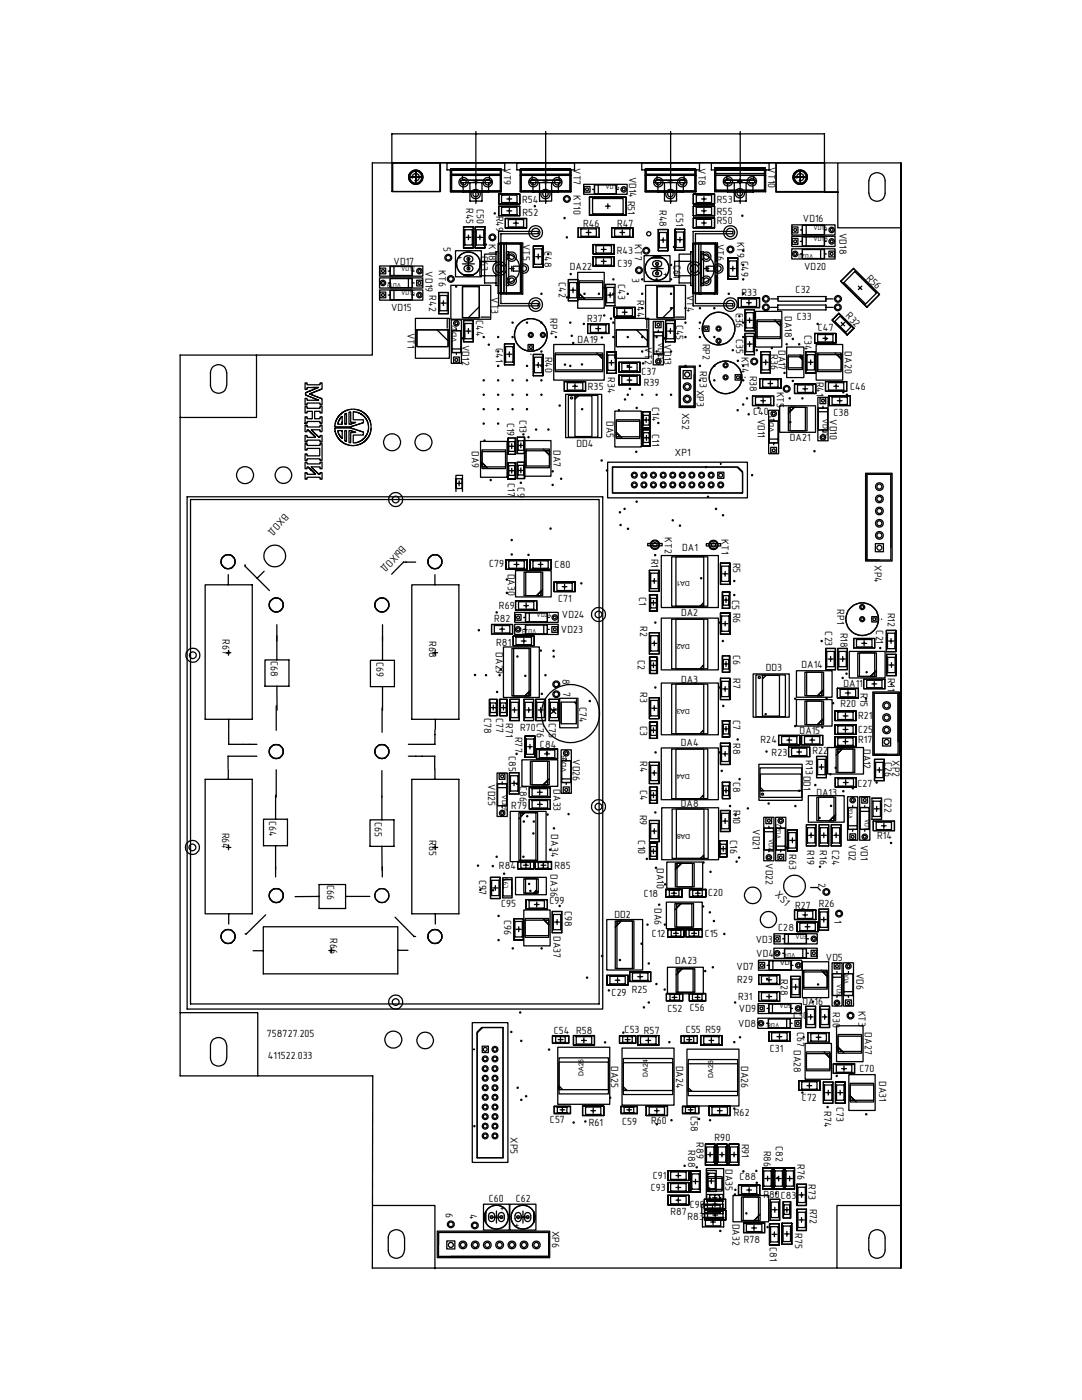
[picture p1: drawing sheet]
<svg xmlns="http://www.w3.org/2000/svg" width="216mm" height="279mm" viewBox="0 0 216 279" stroke-linecap="round" stroke-linejoin="round" font-family="sans-serif">
<defs><g id="words">
<g font-size="2.1">
<text x="100.5" y="33.6" transform="rotate(90 100.5 33.6)">VT9</text>
<text x="114.4" y="33.6" transform="rotate(90 114.4 33.6)">VT7</text>
<text x="125.6" y="35.3" transform="rotate(90 125.6 35.3)">VD14 R51</text>
<text x="139.4" y="33.6" transform="rotate(90 139.4 33.6)">VT8</text>
<text x="153.2" y="33.4" transform="rotate(90 153.2 33.4)">VT10</text>
<text x="93" y="41.5" transform="rotate(90 93 41.5)">R45</text>
<text x="95.1" y="41.7" transform="rotate(90 95.1 41.7)">C50</text>
<text x="104.2" y="40.5">R54</text>
<text x="114.4" y="38.9" transform="rotate(90 114.4 38.9)">KT10</text>
<text x="131.6" y="41.9" transform="rotate(90 131.6 41.9)">R48</text>
<text x="143" y="40.5">R53</text>
<text x="99" y="43" transform="rotate(90 99 43)">R49</text>
<text x="104.3" y="43.1">R52</text>
<text x="116.4" y="45.3">R46</text>
<text x="123.1" y="45.3">R47</text>
<text x="134.9" y="42.5" transform="rotate(90 134.9 42.5)">C51</text>
<text x="143" y="42.8">R55</text>
<text x="143" y="44.7">R50</text>
<text x="160.2" y="44.3">VD16</text>
<text x="167.5" y="46.5" transform="rotate(90 167.5 46.5)">VD18</text>
<text x="78.5" y="52.9">VD17</text>
<text x="87.6" y="53.9" transform="rotate(90 87.6 53.9)">KT6</text>
<text x="88.5" y="49.3" transform="rotate(90 88.5 49.3)">5</text>
<text x="92.3" y="52" transform="rotate(-90 92.3 52)">+</text>
<text x="96" y="51.1" transform="rotate(90 96 51.1)">C63</text>
<text x="97.5" y="48.7" transform="rotate(90 97.5 48.7)">KT8</text>
<text x="104.4" y="48.6" transform="rotate(90 104.4 48.6)">VT5</text>
<text x="108.6" y="50.1" transform="rotate(90 108.6 50.1)">C48</text>
<text x="113.7" y="53.9">DA22</text>
<text x="123.1" y="50.7">R43</text>
<text x="123.2" y="53.4">C39</text>
<text x="126.7" y="48.8" transform="rotate(90 126.7 48.8)">KT7</text>
<text x="134.4" y="52.9" transform="rotate(90 134.4 52.9)">C61</text>
<text x="143" y="48.6" transform="rotate(90 143 48.6)">VT6</text>
<text x="147.1" y="48.2" transform="rotate(90 147.1 48.2)">KT9</text>
<text x="147.9" y="52.1" transform="rotate(90 147.9 52.1)">C49</text>
<text x="160.4" y="53.9">VD20</text>
<text x="84.9" y="54.1" transform="rotate(90 84.9 54.1)">VD19</text>
<text x="85.6" y="58.9" transform="rotate(90 85.6 58.9)">R42</text>
<text x="98" y="59.3" transform="rotate(90 98 59.3)">VT3</text>
<text x="111.5" y="56.2" transform="rotate(90 111.5 56.2)">C42</text>
<text x="123.3" y="56.7" transform="rotate(90 123.3 56.7)">C43</text>
<text x="126.1" y="55.5" transform="rotate(90 126.1 55.5)">3</text>
<text x="127.1" y="59.9" transform="rotate(90 127.1 59.9)">R44</text>
<text x="132.3" y="54.3" transform="rotate(90 132.3 54.3)">+</text>
<text x="137.1" y="58.8" transform="rotate(90 137.1 58.8)">VT4</text>
<text x="148" y="59.1">R33</text>
<text x="158.8" y="58.5">C32</text>
<text x="172.8" y="55.6" transform="rotate(45 172.8 55.6)">R56</text>
<text x="78" y="62">VD15</text>
<text x="95" y="63.9" transform="rotate(90 95 63.9)">C44</text>
<text x="109.8" y="63.5" transform="rotate(90 109.8 63.5)">RP4</text>
<text x="117.1" y="64.3">R37</text>
<text x="134.9" y="64.8" transform="rotate(90 134.9 64.8)">C45</text>
<text x="146.9" y="62.4" transform="rotate(90 146.9 62.4)">C36</text>
<text x="156.6" y="63" transform="rotate(90 156.6 63)">DA18</text>
<text x="159" y="63.8">C33</text>
<text x="168.6" y="63.2" transform="rotate(45 168.6 63.2)">R32</text>
<text x="81.3" y="66.4" transform="rotate(90 81.3 66.4)">VT1</text>
<text x="92.2" y="68.8" transform="rotate(90 92.2 68.8)">VD12</text>
<text x="98.9" y="69.5" transform="rotate(90 98.9 69.5)">C41</text>
<text x="108.8" y="71.2" transform="rotate(90 108.8 71.2)">R40</text>
<text x="115.2" y="68.5">DA19</text>
<text x="128.7" y="69.3" transform="rotate(90 128.7 69.3)">VT2</text>
<text x="132.5" y="68.8" transform="rotate(90 132.5 68.8)">VD13</text>
<text x="140.2" y="68.6" transform="rotate(90 140.2 68.6)">RP2</text>
<text x="146.9" y="67.6" transform="rotate(90 146.9 67.6)">C35</text>
<text x="148" y="71.2" transform="rotate(90 148 71.2)">KT4</text>
<text x="153.8" y="70.7" transform="rotate(90 153.8 70.7)">R36</text>
<text x="155.3" y="69.8" transform="rotate(90 155.3 69.8)">DA17</text>
<text x="160.5" y="66.9" transform="rotate(90 160.5 66.9)">C34</text>
<text x="163.2" y="66.1">C47</text>
<text x="168.6" y="70.1" transform="rotate(90 168.6 70.1)">DA20</text>
<text x="117.3" y="77.9">R35</text>
<text x="121.3" y="75.2" transform="rotate(90 121.3 75.2)">R34</text>
<text x="128" y="74.8">C37</text>
<text x="128.4" y="77.1">R39</text>
<text x="139" y="77.8" transform="rotate(90 139 77.8)">XP3</text>
<text x="139.7" y="74.1" transform="rotate(90 139.7 74.1)">RP3</text>
<text x="149.6" y="75" transform="rotate(90 149.6 75)">R38</text>
<text x="162.9" y="76.2" transform="rotate(90 162.9 76.2)">R41</text>
<text x="169.6" y="77.9">C46</text>
<text x="103.7" y="83.7" transform="rotate(90 103.7 83.7)">C13</text>
<text x="121" y="84" transform="rotate(90 121 84)">DA5</text>
<text x="130.1" y="81.3" transform="rotate(90 130.1 81.3)">C14</text>
<text x="136.1" y="82.3" transform="rotate(90 136.1 82.3)">XS2</text>
<text x="150.3" y="82.8">C40</text>
<text x="151.2" y="83.6" transform="rotate(90 151.2 83.6)">VD11</text>
<text x="155" y="78.1" transform="rotate(90 155 78.1)">KT5</text>
<text x="165.6" y="83.7" transform="rotate(90 165.6 83.7)">VD10</text>
<text x="166.3" y="83.1">C38</text>
<text x="101.2" y="84.4" transform="rotate(90 101.2 84.4)">C19</text>
<text x="110.4" y="89.8" transform="rotate(90 110.4 89.8)">DA7</text>
<text x="115" y="89.1">DD4</text>
<text x="130.1" y="86.7" transform="rotate(90 130.1 86.7)">C11</text>
<text x="157.6" y="88.1">DA21</text>
<text x="94.1" y="90" transform="rotate(90 94.1 90)">DA9</text>
<text x="134.7" y="91">XP1</text>
<text x="101.3" y="96.4" transform="rotate(90 101.3 96.4)">C17</text>
<text x="103.3" y="97.3" transform="rotate(90 103.3 97.3)">C9</text>
<text x="56.7" y="102.3" transform="rotate(131 56.7 102.3)">ВХОД</text>
<text x="132.7" y="107.2" transform="rotate(90 132.7 107.2)">KT2</text>
<text x="143.9" y="107.6" transform="rotate(90 143.9 107.6)">KT1</text>
<text x="80.1" y="108.8" transform="rotate(133 80.1 108.8)">ВЫХОД</text>
<text x="97.6" y="113.1">C79</text>
<text x="110.7" y="113.4">C80</text>
<text x="129.9" y="111.5" transform="rotate(90 129.9 111.5)">R1</text>
<text x="136.1" y="110">DA1</text>
<text x="146.3" y="112.3" transform="rotate(90 146.3 112.3)">R5</text>
<text x="174.5" y="112.8" transform="rotate(90 174.5 112.8)">XP4</text>
<text x="101.3" y="114.5" transform="rotate(90 101.3 114.5)">DA30</text>
<text x="127.6" y="119.1" transform="rotate(90 127.6 119.1)">C1</text>
<text x="146.1" y="119.7" transform="rotate(90 146.1 119.7)">C5 R6</text>
<text x="98.6" y="124.1">R82</text>
<text x="99.6" y="121.5">R69</text>
<text x="111.4" y="120.2">C71</text>
<text x="112.1" y="123.3">VD24</text>
<text x="127.7" y="125" transform="rotate(90 127.7 125)">R2</text>
<text x="135.9" y="122.9">DA2</text>
<text x="167" y="121.6" transform="rotate(90 167 121.6)">RP1</text>
<text x="174.8" y="125.8" transform="rotate(90 174.8 125.8)">C21</text>
<text x="177.1" y="122.3" transform="rotate(90 177.1 122.3)">R12</text>
<text x="44.4" y="127.6" transform="rotate(90 44.4 127.6)">R67</text>
<text x="54" y="132" transform="rotate(90 54 132)">C68</text>
<text x="85.6" y="127.9" transform="rotate(90 85.6 127.9)">R68</text>
<text x="98.9" y="130.2" transform="rotate(90 98.9 130.2)">DA29</text>
<text x="99" y="128.9">R81</text>
<text x="111.9" y="126.4">VD23</text>
<text x="127.3" y="131.7" transform="rotate(90 127.3 131.7)">C2</text>
<text x="146.3" y="130.8" transform="rotate(90 146.3 130.8)">C6</text>
<text x="164.6" y="126" transform="rotate(90 164.6 126)">C23</text>
<text x="167.7" y="126.2" transform="rotate(90 167.7 126.2)">R18</text>
<text x="75.1" y="132.1" transform="rotate(90 75.1 132.1)">C69</text>
<text x="112.2" y="135.5" transform="rotate(90 112.2 135.5)">8</text>
<text x="135.9" y="136.3">DA3</text>
<text x="146.3" y="135.3" transform="rotate(90 146.3 135.3)">R7</text>
<text x="152.8" y="133.9">DD3</text>
<text x="159.9" y="133.4">DA14</text>
<text x="168.3" y="137.1">DA11</text>
<text x="177.1" y="135.3" transform="rotate(90 177.1 135.3)">R11</text>
<text x="96.6" y="143.2" transform="rotate(90 96.6 143.2)">C78</text>
<text x="99" y="143.3" transform="rotate(90 99 143.3)">C77</text>
<text x="112.4" y="138.1" transform="rotate(90 112.4 138.1)">7</text>
<text x="115.6" y="141.1" transform="rotate(90 115.6 141.1)">C74</text>
<text x="127.7" y="138.2" transform="rotate(90 127.7 138.2)">R3</text>
<text x="146.3" y="143.7" transform="rotate(90 146.3 143.7)">C7</text>
<text x="167.7" y="141.2">R20</text>
<text x="171.2" y="143.6">R21</text>
<text x="171.7" y="138.3" transform="rotate(90 171.7 138.3)">R15</text>
<text x="101" y="144.3" transform="rotate(90 101 144.3)">R71</text>
<text x="102.8" y="147" transform="rotate(90 102.8 147)">R77</text>
<text x="103.8" y="145.8">R70</text>
<text x="107.1" y="144.2" transform="rotate(90 107.1 144.2)">C76</text>
<text x="107.7" y="149.3">C84</text>
<text x="109.5" y="144.2" transform="rotate(90 109.5 144.2)">C75</text>
<text x="127.7" y="144.9" transform="rotate(90 127.7 144.9)">C3</text>
<text x="135.8" y="148.8">DA4</text>
<text x="146.3" y="148.3" transform="rotate(90 146.3 148.3)">R8</text>
<text x="151.8" y="148.4">R24</text>
<text x="159.6" y="146.4">DA15</text>
<text x="171.2" y="148.3">R17</text>
<text x="171.2" y="146.3">C25</text>
<text x="172.3" y="149.4" transform="rotate(90 172.3 149.4)">DA12</text>
<text x="101.5" y="150.9" transform="rotate(90 101.5 150.9)">C85</text>
<text x="114.3" y="151.5" transform="rotate(90 114.3 151.5)">VD26</text>
<text x="127.7" y="151.9" transform="rotate(90 127.7 151.9)">R4</text>
<text x="154" y="150.9">R23</text>
<text x="160.8" y="151.7" transform="rotate(90 160.8 151.7)">R13DD1</text>
<text x="162.1" y="150.5">R22</text>
<text x="176.6" y="152.1" transform="rotate(90 176.6 152.1)">C26</text>
<text x="178.1" y="151.7" transform="rotate(90 178.1 151.7)">XP2</text>
<text x="97.4" y="156.5" transform="rotate(90 97.4 156.5)">VD25</text>
<text x="102" y="161.5">R79</text>
<text x="103.7" y="156.9" transform="rotate(90 103.7 156.9)">C86</text>
<text x="110.4" y="157.5" transform="rotate(90 110.4 157.5)">DA33</text>
<text x="127.7" y="157.7" transform="rotate(90 127.7 157.7)">C4</text>
<text x="135.8" y="161">DA8</text>
<text x="146.3" y="156" transform="rotate(90 146.3 156)">C8</text>
<text x="146.3" y="161.7" transform="rotate(90 146.3 161.7)">R10</text>
<text x="162.9" y="158.8">DA13</text>
<text x="171.1" y="157">C27</text>
<text x="176.5" y="159.2" transform="rotate(90 176.5 159.2)">C22</text>
<text x="44.3" y="166.2" transform="rotate(90 44.3 166.2)">R64</text>
<text x="53.7" y="163.8" transform="rotate(90 53.7 163.8)">C64</text>
<text x="74.8" y="164.1" transform="rotate(90 74.8 164.1)">C65</text>
<text x="85.6" y="167.7" transform="rotate(90 85.6 167.7)">R65</text>
<text x="110" y="166.5" transform="rotate(90 110 166.5)">DA34</text>
<text x="127.3" y="167.7" transform="rotate(90 127.3 167.7)">C10</text>
<text x="127.7" y="162.6" transform="rotate(90 127.7 162.6)">R9</text>
<text x="145.7" y="167.7" transform="rotate(90 145.7 167.7)">C16</text>
<text x="150.2" y="165.4" transform="rotate(90 150.2 165.4)">VD21</text>
<text x="175" y="167.5">R14</text>
<text x="99.6" y="173.4">R84</text>
<text x="110.6" y="173.4">R85</text>
<text x="131.1" y="173.3" transform="rotate(90 131.1 173.3)">DA10</text>
<text x="152.8" y="172.3" transform="rotate(90 152.8 172.3)">VD22</text>
<text x="157.4" y="170.5" transform="rotate(90 157.4 170.5)">R63</text>
<text x="161.1" y="169.7" transform="rotate(90 161.1 169.7)">R19</text>
<text x="163.6" y="169.7" transform="rotate(90 163.6 169.7)">R16</text>
<text x="166.1" y="169.6" transform="rotate(90 166.1 169.6)">C24</text>
<text x="169.4" y="168.4" transform="rotate(90 169.4 168.4)">VD2</text>
<text x="171.8" y="168.6" transform="rotate(90 171.8 168.6)">VD1</text>
<text x="65.3" y="176.7" transform="rotate(90 65.3 176.7)">C66</text>
<text x="95.6" y="175.6" transform="rotate(90 95.6 175.6)">C97</text>
<text x="109.9" y="174.5" transform="rotate(90 109.9 174.5)">DA36</text>
<text x="128.4" y="178.9">C18</text>
<text x="141.3" y="178.9">C20</text>
<text x="154.6" y="178.6" transform="rotate(45 154.6 178.6)">XS1</text>
<text x="163.3" y="176.2" transform="rotate(90 163.3 176.2)">2</text>
<text x="100" y="181">C95</text>
<text x="100.6" y="183.6" transform="rotate(90 100.6 183.6)">C96</text>
<text x="109.6" y="180.5">C99</text>
<text x="112.7" y="181.8" transform="rotate(90 112.7 181.8)">C98</text>
<text x="122.6" y="183.3">DD2</text>
<text x="130.6" y="181.2" transform="rotate(90 130.6 181.2)">DA6</text>
<text x="155.3" y="185.7">C28</text>
<text x="158.7" y="181.4">R27</text>
<text x="163.4" y="180.9">R26</text>
<text x="166.5" y="183.5" transform="rotate(90 166.5 183.5)">1</text>
<text x="65.9" y="187.3" transform="rotate(90 65.9 187.3)">R66</text>
<text x="110.4" y="186.8" transform="rotate(90 110.4 186.8)">DA37</text>
<text x="130.1" y="186.9">C12</text>
<text x="140.6" y="187">C15</text>
<text x="150.8" y="188.1">VD3</text>
<text x="150.9" y="190.9">VD4</text>
<text x="164.8" y="191.8">VD5</text>
<text x="134.7" y="192.4">DA23</text>
<text x="147" y="193.6">VD7</text>
<text x="147.1" y="196.3">R29</text>
<text x="155.8" y="195.4" transform="rotate(90 155.8 195.4)">R28</text>
<text x="170.9" y="194.1" transform="rotate(90 170.9 194.1)">VD6</text>
<text x="122" y="198.7">C29 R25</text>
<text x="133.2" y="202">C52</text>
<text x="137.6" y="201.8">C56</text>
<text x="147.3" y="199.6">R31</text>
<text x="147.4" y="202">VD9</text>
<text x="158.2" y="203.3">C30</text>
<text x="160.1" y="200.6">DA16</text>
<text x="166.2" y="201.9" transform="rotate(90 166.2 201.9)">R30</text>
<text x="171.3" y="201.7" transform="rotate(90 171.3 201.7)">KT3</text>
<text x="53.2" y="207.1">758727.205</text>
<text x="110.5" y="206.4">C54 R58</text>
<text x="124.6" y="206.3">C53 R57</text>
<text x="136.9" y="206.2">C55 R59</text>
<text x="147.3" y="205">VD8</text>
<text x="153.6" y="210">C31</text>
<text x="158.4" y="209.6" transform="rotate(90 158.4 209.6)">DA28</text>
<text x="159.1" y="206" transform="rotate(90 159.1 206)">C67</text>
<text x="172.6" y="206" transform="rotate(90 172.6 206)">DA27</text>
<text x="53.4" y="211.3">411522.033</text>
<text x="122" y="212.8" transform="rotate(90 122 212.8)">DA25</text>
<text x="134.9" y="212.7" transform="rotate(90 134.9 212.7)">DA24</text>
<text x="147.9" y="212.8" transform="rotate(90 147.9 212.8)">DA26</text>
<text x="171.5" y="214">C70</text>
<text x="175.4" y="215.8" transform="rotate(90 175.4 215.8)">DA31</text>
<text x="160" y="219.8">C72</text>
<text x="164.4" y="221.7" transform="rotate(90 164.4 221.7)">R74</text>
<text x="166.9" y="220.9" transform="rotate(90 166.9 220.9)">C73</text>
<text x="101.9" y="227" transform="rotate(90 101.9 227)">XP5</text>
<text x="109.7" y="224.2">C57</text>
<text x="117.5" y="224.6">R61</text>
<text x="124.1" y="224.5">C59</text>
<text x="129.9" y="224.3">R60</text>
<text x="137.8" y="222.7" transform="rotate(90 137.8 222.7)">C58</text>
<text x="139" y="227.9" transform="rotate(90 139 227.9)">R89</text>
<text x="142.6" y="227.7">R90</text>
<text x="146.4" y="222.6">R62</text>
<text x="137.3" y="229.6" transform="rotate(90 137.3 229.6)">R88</text>
<text x="144.7" y="233.3" transform="rotate(90 144.7 233.3)">DA35</text>
<text x="148" y="228.2" transform="rotate(90 148 228.2)">R91</text>
<text x="152.4" y="229.7" transform="rotate(90 152.4 229.7)">R86</text>
<text x="154.8" y="228.8" transform="rotate(90 154.8 228.8)">C82</text>
<text x="159.1" y="232.3" transform="rotate(90 159.1 232.3)">R76</text>
<text x="97.5" y="239.9">C60</text>
<text x="102.9" y="239.9">C62</text>
<text x="129.9" y="237.7">C93</text>
<text x="130.3" y="235.3">C91</text>
<text x="147.6" y="235.5">C88</text>
<text x="152.4" y="239">R80</text>
<text x="155.8" y="239.4">C83</text>
<text x="161.3" y="236.3" transform="rotate(90 161.3 236.3)">R73</text>
<text x="89" y="242.1" transform="rotate(90 89 242.1)">6</text>
<text x="93.8" y="242.2" transform="rotate(90 93.8 242.2)">4</text>
<text x="99.7" y="241.7">+</text>
<text x="103.7" y="244.1" transform="rotate(-180 103.7 244.1)">+</text>
<text x="110.2" y="245.6" transform="rotate(90 110.2 245.6)">XP6</text>
<text x="133.8" y="242.5">R87</text>
<text x="137.2" y="243.5">R83</text>
<text x="137.6" y="241.1">C90</text>
<text x="146.2" y="244.2" transform="rotate(90 146.2 244.2)">DA32</text>
<text x="161.6" y="241.2" transform="rotate(90 161.6 241.2)">R72</text>
<text x="148.4" y="248">R78</text>
<text x="153.6" y="248.8" transform="rotate(90 153.6 248.8)">C81</text>
<text x="158.7" y="246.2" transform="rotate(90 158.7 246.2)">R75</text>
</g>
<g font-size="1.4">
<text x="120.8" y="37.8">VD14</text>
<text x="162.3" y="45.9">VD16</text>
<text x="162.3" y="50.7" transform="rotate(-180 162.3 50.7)">VD20</text>
<text x="162.3" y="48.2">VD18</text>
<text x="80.1" y="56.5" transform="rotate(-180 80.1 56.5)">VD19</text>
<text x="80.1" y="54.1">VD17</text>
<text x="80.1" y="58.9">VD15</text>
<text x="91.1" y="68.2" transform="rotate(-90 91.1 68.2)">VD12</text>
<text x="131.4" y="68.5" transform="rotate(90 131.4 68.5)">VD13</text>
<text x="164.2" y="83.6" transform="rotate(90 164.2 83.6)">VD10</text>
<text x="154.4" y="86.2" transform="rotate(-90 154.4 86.2)">VD11</text>
<text x="137.6" y="116" transform="rotate(-180 137.6 116)">DA1</text>
<text x="107.1" y="125.6" transform="rotate(-180 107.1 125.6)">VD23</text>
<text x="107.1" y="123.2">VD24</text>
<text x="137.6" y="128.5" transform="rotate(-180 137.6 128.5)">DA2</text>
<text x="137.6" y="141.5" transform="rotate(-180 137.6 141.5)">DA3</text>
<text x="113" y="154" transform="rotate(-90 113 154)">VD26</text>
<text x="137.6" y="154.4" transform="rotate(-180 137.6 154.4)">DA4</text>
<text x="100.2" y="158.6" transform="rotate(90 100.2 158.6)">VD25</text>
<text x="137.7" y="166.4" transform="rotate(-180 137.7 166.4)">DA8</text>
<text x="153.4" y="167.4" transform="rotate(90 153.4 167.4)">VD21</text>
<text x="155.8" y="167.4" transform="rotate(-90 155.8 167.4)">VD22</text>
<text x="170.1" y="163.4" transform="rotate(-90 170.1 163.4)">VD2</text>
<text x="172.5" y="163.4" transform="rotate(90 172.5 163.4)">VD1</text>
<text x="101.4" y="177.2" transform="rotate(-90 101.4 177.2)">C95</text>
<text x="158.7" y="190.2" transform="rotate(-180 158.7 190.2)">VD4</text>
<text x="158.7" y="187.4">VD3</text>
<text x="155.7" y="192.7">VD7</text>
<text x="167" y="196.5" transform="rotate(90 167 196.5)">VD5</text>
<text x="169.3" y="196.5" transform="rotate(-90 169.3 196.5)">VD6</text>
<text x="155.6" y="201.2">VD9</text>
<text x="155.5" y="204.2" transform="rotate(-180 155.5 204.2)">VD8</text>
<text x="116.5" y="214.7" transform="rotate(-90 116.5 214.7)">DA25</text>
<text x="129.3" y="214.8" transform="rotate(-90 129.3 214.8)">DA24</text>
<text x="142.3" y="215.1" transform="rotate(-90 142.3 215.1)">DA26</text>
</g>
</g></defs>
<g fill="none" stroke="#000" stroke-width=".25">
<path d="M74.3 32.5h105.5v220.6h-105.5l.1-38.4h-38.5v-143.8h38.4zM78.2 32.5h86.3M78.4 32.6h9.5v5.6h-9.5zM81.5 35.3h2.9M82.3 35.6a.71 .71 0 0 1 .6-1 .71 .71 0 0 1 .8 .8 .71 .71 0 0 1-.9 .6M83 33.9v2.9M87.8 32.5v5.7h-9.6v-11.5h86.3v11.5h-9.6v-5.7M89.2 32.5v1.4h11.5v-1.4M89.9 34v4.3h2.5M89.9 35h10.1M89.9 33.7h10v4.6h-10zM90 34.8h9.9"/>
<path d="M90.1 33.8h9.7v4.3h-9.7zM91.9 36h6.2v.4h-6.2zM92.3 35v1M92.4 36.4v2h5.1v-2M93.5 38.2h-3.5v-4.5h9.9v4.5h-3.5M93.8 36.4v3.7h2.4v-3.7M94.4 36.4h1M95 26.2v14.4M97.7 35v1M99.5 38.7h4.2v2M99.5 38.7v2h4.2h-4.2zM100 34v4.3h-2.5"/>
<path d="M100.1 38.9h3.1v1.5h-3.1zM101.1 39.7h1M101.6 39.2v1M103.1 32.5v1.4h11.5v-1.4M103.8 34v4.3h2.5M103.8 35h10.2M103.8 33.7h10v4.6h-10zM103.9 34.8h9.9M104 33.8h9.7v4.3h-9.7zM105.7 36h6.3v.4h-6.3zM106.2 35v1M106.3 36.4v2h5.1v-2"/>
<path d="M107.4 38.2h-3.5v-4.5h9.9v4.5h-3.5M107.7 36.4v3.7h2.4v-3.7M108.3 36.4h1M108.8 35.9v.9M108.9 26.2v14.4M111.5 35v1M114 34v4.3h-2.6M116.5 36.8h8.6v2h-8.6zM116.6 37.2h1.1v1.2h-1.1zM117.6 39.3h7.4v3.7h-7.4zM118.2 37.8h.4M118.2 39.6h6.1v3.1h-6.1z"/>
<path d="M118.6 36.9h4.4v1.8h-4.4zM119.4 37v1.6M123 37.8h.4M128.1 32.5v1.4h11.5v-1.4M128.7 34v4.3h2.6M128.7 35h10.2M128.8 33.7h10v4.6h-10zM128.8 33.7h10v4.5h-3.6M128.8 33.7v4.5h3.5M128.8 34.8h10M128.9 33.8h9.7v4.3h-9.7zM130.7 36h6.2v.4h-6.2z"/>
<path d="M131.1 35v1M131.3 36.4v2h5.1v-2M132.6 36.4v3.7h2.4v-3.7M133.3 36.4h.9M133.8 35.9v.9M133.8 26.2v14.4M136.5 35v1M138.3 38.7h4.3v2h-4.3zM138.9 34v4.3h-2.5M138.9 38.9h3.1v1.5h-3.1zM140 39.7h.9M140.5 39.2v1"/>
<path d="M141.9 32.5v1.4h11.6v-1.4M142.6 34v4.3h2.6M142.6 35h10.2M142.6 33.5h10.1v4.6h-10.1zM142.7 34.6h10M142.8 34.7h9.7M142.8 33.6h9.7v4.3h-9.7zM144.6 36h6.2v.4h-6.2zM145 35v1M145.2 36.4v2h5v-2M146.2 38.1h-3.5v-4.6h10v4.6h-3.6M146.5 36.4v3.7h2.4v-3.7"/>
<path d="M147.2 36.2h.9M147.6 35.7v1M147.7 26.2v14.4M150.4 35v1M152.8 34v4.3h-2.6M154.8 32.5h9.7v5.9h2.8h-12.5zM158.2 35.3h2.9M159 35.6a.71 .71 0 0 1 .6-1 .71 .71 0 0 1 .8 .8 .71 .71 0 0 1-.9 .6M159.7 33.9v2.9M167.2 32.7v12.8h12.4M173.4 36.1v2.5M173.4 36.1a1.61 1.61 0 0 1 1.6-1.6 1.61 1.61 0 0 1 1.6 1.6v2.5a1.61 1.61 0 0 1-1.6 1.6 1.61 1.61 0 0 1-1.6-1.6"/>
<path d="M179.8 32.5v220.6M75.7 55.5h8.7v2h-8.7zM75.7 53.1h8.7v2h-8.7zM75.7 57.9h8.7v2h-8.7zM75.8 53.5h1.2v1.2h-1.2zM75.8 58.3h1.2v1.1h-1.2zM77.5 54.1h.4M77.5 58.9h.4M77.5 56.5h.4M77.9 55.6h4.4v1.8h-4.4zM77.9 53.2h4.4v1.8h-4.4zM77.9 58h4.4v1.8h-4.4z"/>
<path d="M78.6 53.3v1.6M78.6 58.1v1.6M81.5 55.7v1.6M82.3 54.1h.3M82.3 58.9h.3M82.3 56.5h.3M83.1 55.9h1.2v1.2h-1.2zM87.5 58.4h2v4.2h-2zM87.8 59h1.4v3h-1.4zM90 56.9h7.9v6.8h-7.9zM90.9 50h5.2v5.2h-5.2zM92.3 57.2h3.3v6.2h-3.3z"/>
<path d="M92.5 54.8h2l-1 .2zM92.5 45.3h1.9v4.2h-1.9v-4.2v4.2h1.9v-4.2zM92.8 45.8h1.4v3.1h-1.4zM93 47.4h.9M93.2 51.1a.59 .59 0 0 0-.6 .6 .59 .59 0 0 0 .6 .6M93.2 51.1h.6M93.2 52.3h.6M93.2 54.2h.6M93.5 51.4v1.3h-1.2M93.5 46.9v.9M93.8 51.1a.59 .59 0 0 1 .6 .6 .59 .59 0 0 1-.6 .6M93.8 54.2a.59 .59 0 0 0 .6-.6 .59 .59 0 0 0-.6-.6h-.6a.59 .59 0 0 0-.6 .6 .59 .59 0 0 0 .6 .6"/>
<path d="M94.7 52.7h-1.2v1.1M94.8 45.3h1.9v4.2h-1.9zM95 45.8h1.5v3.1h-1.5zM95.3 47.4h1M95.8 46.9v.9M99 52.2h-3.2v2.8h3.2M99 50.7h-2.3v5.8h2.3M99.4 48.6h4.6v10h-4.6zM99.5 50.2h-.5v6.8h.5M99.5 46.2h7.9v.5h-7.5v13.9h7.5v.4h-7.9zM99.5 41.1h4.2v2h-4.2zM99.5 48.7h4.3v9.7h-4.3z"/>
<path d="M100 48.5h4.3v10.2h-4.3M100.1 41.4h3.1v1.4h-3.1zM100.5 48.6v9.9M100.6 48.7v9.7M100.8 43.6h4.3v1.9h-4.3zM101 48.5v10.2M101 50.2h.5v6.8h-.5M101.1 42.1h1M101.4 43.8h3.1v1.5h-3.1zM101.5 50.8a2.93 2.93 0 0 1 2.2 2.8 2.93 2.93 0 0 1-2.2 2.8M101.6 41.6v1M101.6 53.6h1"/>
<path d="M102.1 53.1v1M102.4 44.5h1M103 44.1v.9M103.7 53.1h-1.3v1h1.3M104 52.2v-3.6h-4.6v9.9h4.6v-3.5M106.6 49.7h1.5v3h-1.5zM106.9 51.2h1M107.4 50.7v1M108.3 49.1v4.2h-1.9M108.3 49.1h-1.9v4.2M113.4 55.8h1.9v4.2h-1.9zM113.6 56.4h1.5v3h-1.5z"/>
<path d="M113.9 57.9h1M114.3 57.4v1M115.3 54.4h5.3v7.1h-5.3zM115.4 45.5h4.1zM115.4 45.5v1.9h4.1v-1.9v1.9h-4.1zM115.6 56.4h4.7v3h-4.7zM115.6 56h4.7v3.8h-4.7zM115.6 58.6l.9 .8h-.9zM115.6 58.5l.9 .9M115.6 58.6l1.2 1.2M115.9 45.7h3.1v1.5h-3.1zM116.4 59.4h.1"/>
<path d="M117 46.4h.9M117.4 45.9v1M117.6 42.9v-3.5h7.3v3.5M118.4 48.8v1.9h4.2M118.4 48.8h4.2v1.9M118.4 51.2v1.9h4.2M118.4 51.2h4.2v1.9M118.9 49h3.1v1.5h-3.1zM118.9 51.4h3.1v1.5h-3.1zM120 52.2h.9M120 49.8h.9M120.4 49.3v.9"/>
<path d="M120.4 51.7v1M120.8 41.1h1M120.8 56.8h1.9h-1.9v4.2h1.9h-1.9zM121 57.4h1.5v3h-1.5zM121.3 58.9h1M121.3 40.7v.9M121.8 58.4v1M122 45.5v1.9h4.3M122 45.5h4.3v1.9M122.6 45.7h3.1v1.5h-3.1zM122.7 56.8v4.2zM123.7 46.4h.9"/>
<path d="M124.2 45.9v1M128.5 51h5.2v5.2h-5.2zM128.8 56.9h8v6.8h-8zM129.9 53.6h1.2v1.2M130.1 51.4l1-.2 1 .2zM130.8 54a.59 .59 0 0 0-.6 .6 .59 .59 0 0 0 .6 .6M130.8 55.2h.6M130.8 53.9h.6M130.8 52h.6M131.1 57.2h3.4v6.2h-3.4zM131.1 52.4v1.2h1.2M131.4 45.8v4.2h1.9v-4.2"/>
<path d="M131.4 45.8h1.9M131.4 54a.59 .59 0 0 1 .6 .6 .59 .59 0 0 1-.6 .6M131.4 52.1a.59 .59 0 0 1 .6 .6 .59 .59 0 0 1-.6 .6h-.6a.59 .59 0 0 1-.6-.6 .59 .59 0 0 1 .6-.6M131.6 46.4h1.5v3h-1.5zM131.8 47.9h1M132.3 47.5v.9M134.7 45.8h1.9v4.2h-1.9zM134.9 46.3h1.5v3.1h-1.5zM135.2 47.8h.9M135.7 47.4v.9M137.8 50.7h-2.3v5.8h2.3M137.8 52.2h-3.2v2.8h3.2"/>
<path d="M138.3 48.6h4.6v10h-4.6zM138.3 50.2h-.5v6.8h.5M138.3 46.2h7.9v.5h-7.4v13.9h7.4v.4h-7.9zM138.3 41.1h4.3v2h-4.3zM138.3 43.5h4.3v2h-4.3h4.3v-2h-4.3v2zM138.4 48.7h4.3v9.7h-4.3zM138.9 48.5h4.3v10.2h-4.3M138.9 41.4h3.1v1.4h-3.1zM138.9 43.8h3.1v1.5h-3.1zM139.4 48.6v9.9M139.9 50.2h.5v6.8h-.5M139.9 48.5v10.2"/>
<path d="M140 42.1h.9M140 44.5h.9M140.3 50.8a2.93 2.93 0 0 1 2.2 2.8 2.93 2.93 0 0 1-2.2 2.8M140.5 53.6h.9M140.5 41.6v1M140.5 44v1M140.9 53.1v1M142.5 53.1h-1.3v1h1.3M142.8 52.2v-3.6h-4.5v9.9h4.5v-3.5M145.5 52.1h1.5v3.1h-1.5zM145.8 53.6h.9M146.2 53.1v1"/>
<path d="M147.2 51.5h-2v4.2h2M147.2 51.5v4.2M147.3 59.4h4.3v2h-4.3M147.3 59.4v2M147.9 59.7h3.1v1.5h-3.1zM149.4 59.9v1M153.8 59.6h1.4M155.2 59.2h9.6v.9h-9.6zM158 49.7h8.6v2h-8.6zM158 47.2h8.6v2h-8.6zM158 44.9h8.6v2h-8.6zM158.1 47.6h1.1v1.2h-1.1z"/>
<path d="M158.1 45.3h1.1v1.2h-1.1zM159.7 45.9h.4M159.7 48.2h.4M159.7 50.7h.4M160.1 49.8h4.4v1.8h-4.4zM160.1 47.2h4.4v1.9h-4.4zM160.1 45h4.4v1.8h-4.4zM160.9 45.1v1.6M160.9 47.4v1.6M163.7 49.9v1.6M164.5 45.9h.4M164.5 48.2h.4"/>
<path d="M164.5 50.7h.4M164.8 59.6h1.4M165.4 50.1h1.1v1.2h-1.1zM170.3 53.6l5.2 5.2-2.5 2.5-5.3-5.2zM170.3 53.6l5.2 5.2-2.5 2.5-5.2-5.2zM170.6 54.2l4.3 4.3-2.2 2.2-4.3-4.3zM171.3 57.1l.7 .7M172 57.1l-.7 .7M45.2 74.4a1.61 1.61 0 0 0-1.6-1.6 1.61 1.61 0 0 0-1.6 1.6v2.5a1.61 1.61 0 0 0 1.6 1.6 1.61 1.61 0 0 0 1.6-1.6M45.3 74.4v2.5M51.2 70.9v12.4h-15.3M61.8 78.1l1.7-.8h-2.2v.4h-.4v-1.3h.4v.4h2.5l.1-.4h.4v1.2l-2.4 .9v.2"/>
<path d="M61.8 78.1l-.8 .3v.4l2.5 1M61.8 78.1h.1M61.9 78.7l2.4 .9v1.2h-.4l-.1-.4h-2.5l-.1 .4h-.3v-1.3h.4v.4l2.2-.1M61.9 78.7h.1M63.5 79.8h.1M82.9 63.5h6.8v8h-6.8zM83.2 65.8h6.2v3.4h-6.2zM87.2 65.8l2.2 2.2M88 60.5h1M88.5 60v1M89.2 63.8v1.7M90 63.8h2.1v8.7h-2.1z"/>
<path d="M90.2 66h1.8v4.4h-1.8zM90.3 69.6h1.6M90.5 71.2h1.2v1.2h-1.2zM91.1 65.6v.4M91.1 70.4v.3M92.5 64h1.9v4.2h-1.9v-4.2h1.9v4.2h-1.9zM92.8 64.6h1.4v3h-1.4zM93 66.1h.9M93.5 65.6v.9M95.6 61.2l-2.2 2.2M96 63.3h1.7M100.7 68.6h1.9v4.2h-1.9z"/>
<path d="M100.9 69.2h1.5v3.1h-1.5zM101.1 70.7h1M101.6 70.2v1M105.4 68.7h1v1.1h-1zM105.9 70.7h.1M106.6 71.3h1.5v3.1h-1.5zM106.9 72.9h1M107.4 72.3v1M108.3 70.7v4.3h-1.9M108.3 70.7h-1.9v4.3M110.5 68.7h10.1v7.2h-10.1zM110.8 70.8h9.5v3h-9.5z"/>
<path d="M110.8 70.4h9.5v3.8h-9.5zM112.6 76.2h4.2v1.9M112.6 76.2v1.9h4.2h-4.2zM112.9 78.7h7.2v8.6h-7.2zM113.2 76.4h3.1v1.5h-3.1zM113.4 78.9h5.9v8.3h-5.9zM114.3 77.1h.9M114.7 79h3.4v8.1h-3.4zM114.7 79h.7l-.7 .7zM114.7 76.6v1M117.3 64.6h4.2v1.9h-4.2zM117.8 64.9h3.1v1.4h-3.1z"/>
<path d="M118.9 65.6h.9M119 70.4l1.3 1.3M119.4 65.1v1M119.5 70.8h.7v.7zM121.3 70.9h1.5v3h-1.5zM121.5 72.4h1M122 71.9v1M122.5 61.3h4.2v1.9h-4.2zM122.7 63.5h6.8v8h-6.8zM123 65.8h6.2v3.4h-6.2zM123 70.3h-1.9v4.2M123 70.3v4.2h-1.9"/>
<path d="M123.1 61.6h3.1v1.4h-3.1zM123.5 74.9h4.2v1.9M123.5 74.9v1.9h4.2M123.5 74.2v-1.9h4.2v1.9M123.5 74.2h4.2M124.1 75.1h3v1.5h-3zM124.1 72.5h3v1.5h-3zM124.2 62.3h.9M124.6 61.8v1M125.1 75.9h1M125.1 73.3h1M125.6 72.8v.9"/>
<path d="M125.6 75.4v.9M127 65.8l2.2 2.2M129.1 63.8v1.7M130.3 64.1h2.1v8.7h-2.1zM130.4 66.3h1.9v4.4h-1.9zM130.6 67h1.6M130.8 64.2h1.1v1.2h-1.1zM131.4 65.9v.4M131.4 70.7v.3M132.8 68.2v-4.2h1.9v4.2M132.8 68.2h1.9M133 64.6h1.5v3h-1.5z"/>
<path d="M133.3 66.1h.9M133.8 65.6v.9M134.5 61.2l-2.3 2.2M134.8 63.3h1.7M135.5 73.1h3.2v8.2h-3.2zM135.7 73.3h2.8v7.8h-2.8zM136.3 74h1.6v1.6h-1.6zM137.1 73.3h-1.4v7.8h2.8v-6.3M139.5 65.6h.1M140.4 65.1h1.1v1h-1.1zM146.7 74.8h1v1.1h-1zM148.6 61.8h1.9v4.2h-1.9z"/>
<path d="M148.6 66.5h1.9v4.3h-1.9zM148.6 75.3h.1M148.8 62.4h1.5v3h-1.5zM148.8 67.1h1.5v3.1h-1.5zM149 60.4h.9M149.1 63.9h1M149.1 68.7h1M149.6 63.5v.9M149.6 68.2v1M150.2 79h4.2v1.9h-4.2zM150.7 62.1h5.3v7.2h-5.3zM150.7 79.2h3.1v1.5h-3.1z"/>
<path d="M151 64.2h4.7v3h-4.7zM151 63.8h4.7v3.8h-4.7zM151.6 75.6h4.2v1.9h-4.2zM151.8 70.2h1.9v4.2h-1.9zM151.8 80h.9M152 70.8h1.5v3h-1.5zM152.2 75.8h3v1.5h-3zM152.3 79.5v1M152.3 72.3h.9M152.8 71.8v1M153.2 76.5h1M153.7 76v1"/>
<path d="M153.8 61.3h1.4M154.5 63.8l1.2 1.3M154.9 64.2h.8v.8zM154.9 64.2l.8 1M154.9 64.2v.1M155.2 60.9h9.6v.9h-9.6zM157 69.3h3.4v6.1h-3.4zM157.3 71.2h2.8v2.2h-2.8zM157.3 70.9h2.8v2.8h-2.8zM158.5 76.6h4.3v1.9h-4.3h4.3v-1.9h-4.3v1.9zM159.1 76.8h3.1v1.5h-3.1zM159.6 71.2h.5v.5z"/>
<path d="M159.6 70.9l.5 .4M160.2 77.6h1M160.7 77.1v1M160.8 70.2h1.9v4.2h-1.9zM161 70.8h1.5v3h-1.5zM161.3 72.3h.9M161.8 71.8v1M162.6 66.5v2h4.2v-2M162.6 66.5h4.2M162.9 68.7h5.2v7.2h-5.2zM163.2 70.8h4.7v3h-4.7zM163.2 70.4h4.7v3.8h-4.7z"/>
<path d="M163.2 66.8h3v1.4h-3zM163.2 79.3h2v8.7h-2zM163.6 79.4h1.2v1.2h-1.2zM164.2 67.5h.9M164.7 67v1M164.7 76.2h4.3v1.9h-4.3zM164.8 61.3h1.4M165.3 76.4h3.1v1.5h-3.1zM165.4 79h4.3v1.9M165.4 79v1.9h4.3M166 79.2h3.1v1.5h-3.1zM166.4 77.1h.9"/>
<path d="M166.6 70.4l1.3 1.3M166.8 76.6v1M167 70.8h.9v.8zM167 70.8l.9 .9M167 70.8h.1M167.1 80h.9M167.4 62.5l-1.4 1.4 3 2.9M167.4 62.5l3 3-1.4 1.3M167.6 79.5v.9M167.6 63.1l2.2 2.1-1 1.1-2.2-2.2zM167.9 64.3l.6 .7M168.5 64.3l-.6 .7"/>
<path d="M37.3 99.1h83v102.3h-83zM38 99.7h81.5v100.7h-81.5zM60.9 81.1a.29 .29 0 0 1 .3 .1 .29 .29 0 0 1 .1 .3l2.5-.1a.28 .28 0 0 1 .1-.3 .28 .28 0 0 1 .4 0v1.3h-.4l-.1-.3h-1v1.5h1l.1-.4h.4v1.3h-.4l-.1-.4h-2.5v.4h-.4v-1.3h.3l.1 .4h1v-1.5h-1v.3h-.4zM60.9 84.8h.4v.4h2.5l.1-.4h.4l-.1 1.3a.28 .28 0 0 1-.3 0 .28 .28 0 0 1-.1-.3l-1.7 .1 1.5 1.4 .2-.1 .1-.3h.4v1.3h-.4l-.1-.4h-2.5v.4h-.4v-1.3h.4v.4h1.6l-1.4-1.5h-.2v.3h-.4zM60.9 84.5h.1M60.9 88.5h.3l.1 .4h2.5l.1-.4h.4v3.4h-.4l-.1-.3h-2.5v.3h-.4v-1.3h.3l.1 .4h2.5v-1.5h-2.5v.3h-.4zM62.1 93.8l-.6-.6h-.2v.4h-.4v-1.4h.4v.4h2.5l.1-.4h.4v1.4h-.4l-.1-.4h-1.7l1.5 1.4M62.1 93.8l.8 .9h-1.6v-.4h-.4v1.3h.4v-.4h2.5l.1 .4h.4v-1.3h-.4l-.1 .4-.2-.1M62.1 93.8h.1M63.2 86.8h.1M63.6 94.6h.1M66.9 86.1h.1"/>
<path d="M67.4 85.9l.9 .1-.1 1.5-.6-.8zM68 82.6l1-.6 1.1-.3h1.2l1 .4 .8 .7 .7 1.1 .2 .9-.1 1.6-.5 1-.8 .9-1.1 .5-1.3 .1-1.3-.3-.9-.5-.7-.9-.4-1.1M68 82.6l-.6 .7-.4 .7-.2 1.2h3.2l2.4-.8 .1-.6h-2v-1.6l.8 .1 .8 .4M68 82.6h.1M68.1 83.2l.2-.1v1.5l-.9 .1 .1-.6zM68.8 85.9h.3v2.2l-.3-.1zM68.8 82.6l.3-.1v2.2h-.3zM69.6 85.9l1.4 .4h-1v2h-.4zM69.7 82.3h.3v2h1l-1.4 .4zM72.1 82.7l1.1 1 .3 1.2v.8l-.2 .8-.5 .9-.7 .5-.9 .4-.7 .1v-1.6h2v-.6l-2.4-.8h-3.3l.1 .7M72.1 82.7h.1M91 98.1v-3.2h1.3v3.2"/>
<path d="M91.1 95.5h1.1v2h-1.1zM91.1 96.5h1M91.6 96v.9M95.9 88.1h5.3v7.1h-5.3zM96.2 90.1h4.7v3.1h-4.7zM96.2 89.8h4.7v3.7h-4.7zM96.2 92.3l.8 .9h-.8zM96.2 92.2l.8 1M96.2 92.3l1.2 1.2M97 93.1v.1M101.3 87.4h1.6v3.3h-1.6zM101.3 92.3h1.6v3.3h-1.6z"/>
<path d="M101.4 87.4h1.4v3.3h-1.4zM101.4 95.6v-3.3h1.4v3.3M101.5 88.1h1.2v2h-1.2zM101.5 92.9h1.2v2h-1.2zM101.6 89.1h1M101.6 93.9h1M102.1 88.6v.9M102.1 93.5v.9M103.2 87.2h1.5v3.3h-1.5zM103.2 92.2h1.5v3.3h-1.5zM103.3 87.2h1.3v3.3h-1.3zM103.3 92.2h1.3v3.3h-1.3z"/>
<path d="M103.4 88h1.1v1.9h-1.1zM103.4 92.9h1.1v1.9h-1.1zM103.5 88.9h.9M103.5 93.9h.9M103.9 88.4v1M103.9 93.4v1M104.6 87.9h5.3v7.1h-5.3zM104.9 90h4.7v3h-4.7zM104.9 89.6h4.7v3.7h-4.7zM108.4 89.6l1.2 1.2M108.8 90h.8v.8zM108.8 90l.8 .9"/>
<path d="M108.8 90h.1M121.2 92.2h27.9v7.2h-27.9zM122.2 93.2h24.9l1.1 1.1v4.1h-26zM122.2 93.2h25.1l.9 .9v4.3h-26zM122.7 82h5.3v7.2h-5.3zM123 84.1h4.7v3.1h-4.7zM123 83.8h4.7v3.7h-4.7zM123 86.3l.8 .9h-.8zM123 86.2l.8 1M123 86.3l1.2 1.2M123.7 87.1h.1M128.2 82.2h1.6v3.2h-1.6z"/>
<path d="M128.2 85.8h1.6v3.2h-1.6zM128.3 82.2v3.2h1.3v-3.2M128.3 85.8h1.3v3.2h-1.3zM128.4 82.9h1.1v1.9h-1.1zM128.4 86.4h1.1v1.9h-1.1zM128.5 83.8h1M128.5 87.4h1M128.9 83.3v1M129 86.9v1M143.2 94.2h1.2v1.3h-1.2zM143.8 92.5v.1zM153.4 81.9h2v8.7h-2z"/>
<path d="M153.5 84h1.8v4.4h-1.8zM153.5 87.6h1.7M153.8 89.3h1.1v1.1h-1.1zM154.4 83.7v.3M154.4 88.4v.4M155.6 81h7.1v5.3h-7.1zM157.3 81.3h3.7v4.7h-3.7zM157.6 81.3h3.1v4.7h-3.1zM157.6 81.3h.9l-.9 .8zM157.6 82.1h.1M158.5 81.3l-1.2 1.2M158.6 81.3l-1 .8"/>
<path d="M163.3 81.4h1.8v4.4h-1.8zM163.4 82.2h1.6M164.2 81.1v.3M164.2 85.8v.4M172.7 94.4h5.3v17.6h-5.3zM173 94.7h4.8v17.1h-4.8zM40.9 116.7h9.4v26.9h-9.4zM45.6 114.7v2M48.9 112.7v.3l4.9 4.9M52.7 114l-1.4 1.4M82.2 116.7h9.4v26.9h-9.4zM82.9 112.2h-2.4l-2.4 2.4"/>
<path d="M86.8 114.7v2M101 111.7h4.2v1.9h-4.2zM101.5 111.9h3.1v1.5h-3.1zM102.6 112.6h.9M102.9 119.9h4.2v1.9h-4.2zM102.9 113.9h7.1v5.2h-7.1zM103.1 112.2v1M104.6 114.2h3.7v4.7h-3.7zM104.9 114.2h3v4.7h-3zM105.7 111.7v1.9h4.3h-4.3v-1.9h4.3v1.9v-1.9zM106.3 111.9h3.1v1.5h-3.1zM107.4 112.6h.9"/>
<path d="M107.9 118.1h.1M107.9 112.2v1M107.9 118v.9h-.8zM107.9 118l-.9 .9M108.3 117.6l-1.2 1.3M110.5 116.2h4.3v1.9h-4.3v-1.9h4.3v1.9h-4.3zM111.1 116.4h3.1v1.5h-3.1zM112.2 117.1h.9M112.6 116.6v1M129.2 108.5h2.9v.4h-2.9zM129.6 113.8h1.9v4.2h-1.9zM129.6 118.7h1.6v3.3h-1.6z"/>
<path d="M129.7 118.7h1.4v3.3h-1.4zM129.8 114.4h1.5v3.1h-1.5zM129.8 119.4h1.2v1.9h-1.2zM130.1 116h.9M130.4 119.8v1M130.6 115.4v1M132 110.9h11.3v10.3h-11.3zM134 111.1h7.2v9.9h-7.2zM134.9 111.1h5.5v9.9h-5.5zM140.9 108.5h2.9v.5h-2.9zM143.8 116.6v-4.2h1.9v4.2M143.8 116.6h1.9"/>
<path d="M144 113h1.5v3h-1.5zM144.1 118.2h1.6v3.2h-1.6zM144.2 118.2h1.3v3.2h-1.3zM144.2 114.5h1M144.3 118.9h1.2v1.9h-1.2zM144.4 119.8h1M144.7 114v1M144.9 119.3v.9M174.7 108.5h1.6v1.6h-1.6zM177.8 109.3v-14.6h-4.8v17.1h2.5M45.1 130.3h1M45.6 129.8v1"/>
<path d="M52.9 131.7h4.8v5.2h-4.8zM55.2 124.7v7M55.2 136.9l.1 4.8M73.9 131.8h4.8v5.2h-4.8zM76.3 124.7v7.1M76.3 137v4.8M86.4 130.3h.9M86.8 129.8v1M97.6 139.6h1.6v3.2h-1.6zM97.7 139.6h1.4v3.2h-1.4zM98.1 124.6h4.2v1.9h-4.2zM98.6 124.8h3.1v1.5h-3.1z"/>
<path d="M99.7 139.6h1.5v3.2h-1.5zM99.7 125.6h1M99.8 139.6v3.2h1.3v-3.2M100.2 125.1v1M100.5 129.1h7.1v10.1h-7.1zM102.2 129.4h3.7v9.5h-3.7zM102.4 127h4.2v1.9h-4.2v-1.9h4.2v1.9h-4.2zM102.5 129.4h3.1v9.5h-3.1zM102.7 124.6h8.7v2h-8.7zM102.7 122.2h8.7v2h-8.7zM102.8 122.6h1.2v1.2h-1.2zM103 127.2h3v1.5h-3z"/>
<path d="M103.5 120.1h3v1.5h-3zM103.6 139.6h-1.9v4.2M103.6 139.6v4.2h-1.9M104 127.9h1M104.5 125.6h.4M104.5 123.2h.4M104.5 120.9h1M104.5 127.4v1M104.6 139.6h1.9v4.2h-1.9zM104.8 138.8l.7-.7v.7zM104.9 124.7h4.3v1.8h-4.3zM104.9 122.3h4.3v1.8h-4.3z"/>
<path d="M105 120.4v.9M105.6 122.4v1.6M105.9 137.7l-1.2 1.2M106.9 139.6h1.9v4.2h-1.9v-4.2h1.9v4.2h-1.9zM108.5 124.8v1.6M109.2 125.6h.4M109.2 123.2h.4M109.6 139.6v4.2h1.9v-4.2M109.6 139.6h1.9M110.1 125.1h1.2v1.1h-1.2zM111.7 139.4h3.6v5.8h-3.6zM115 139.6v4.8"/>
<path d="M129.6 131.1h1.6v3.3h-1.6zM129.6 126.3h1.9v4.2h-1.9zM129.6 139.2h1.9v4.2h-1.9v-4.2v4.2h1.9v-4.2zM129.7 131.1h1.4v3.3h-1.4zM129.8 131.9h1.2v1.9h-1.2zM129.8 139.8h1.5v3.1h-1.5zM129.8 126.9h1.5v3h-1.5zM129.9 132.8h1M129.9 120.3h1M130.1 128.4h.9M130.4 132.3v1M130.6 127.9v1"/>
<path d="M132 136.3h11.3v10.3h-11.3zM132 123.4h11.3v10.3h-11.3zM134 136.5h7.2v9.9h-7.2zM134 123.6h7.2v9.9h-7.2zM134.9 136.5h5.5v9.9h-5.5zM134.9 123.6h5.5v9.9h-5.5zM140.3 132.8v.7h-.6zM140.3 120.3v.7h-.6zM143.8 135.4h1.9v4.2h-1.9zM143.8 122.3h1.9v4.3h-1.9M143.8 122.3v4.3M144 136h1.5v3h-1.5z"/>
<path d="M144 122.9h1.5v3.1h-1.5zM144.1 130.9h1.6v3.3h-1.6zM144.2 130.9h1.3v3.3h-1.3zM144.2 137.5h1M144.2 124.5h1M144.3 131.6h1.2v1.9h-1.2zM144.4 132.5h1M144.7 124v.9M144.7 137v1M144.9 132v1M150.3 134.5h7.2v8.6h-7.2zM150.8 134.7h5.9v8.3h-5.9z"/>
<path d="M152.1 134.8h3.4v8.1h-3.4zM152.1 134.8h.8l-.8 .7zM158.9 139.6h7.1v5.3h-7.1zM158.9 133.9h7.1v5.2h-7.1zM160.6 139.9h3.7v4.7h-3.7zM160.6 134.2h3.7v4.7h-3.7zM161 139.9h3v4.7h-3zM161 134.2h3v4.7h-3zM163.9 138h.1M164 138v.9h-.8zM164 138l-.9 .9M164.3 137.6l-1.2 1.3"/>
<path d="M164.8 129.4h1.9v4.2h-1.9v-4.2h1.9v4.2h-1.9zM165 130h1.5v3.1h-1.5zM165.3 131.5h.9M165.7 131v1M167.1 137.4h4.2v1.9h-4.2zM167.2 129.4h1.9v4.2h-1.9zM167.4 130h1.5v3.1h-1.5zM167.6 131.5h1M167.6 137.6h3.1v1.5h-3.1zM168.1 131v1M168.7 138.3h1M169.2 137.8v1"/>
<path d="M169.5 130h7.1v5.3h-7.1zM170.3 127.4h4.2v1.9h-4.2zM170.9 127.6h3.1v1.5h-3.1zM171.2 130.3h3.7v4.7h-3.7zM171.5 130.3h3v4.7h-3zM172 128.4h.9M172.3 135.6h4.3v1.9h-4.3zM172.4 127.9v1M172.9 135.8h3.1v1.4h-3.1zM173.7 135l.8-.8v.8zM173.9 123.1h1.1v1h-1.1zM174 136.5h.9"/>
<path d="M174.2 138.1h5.3v12.6h-5.3zM174.4 138.3h4.8v12.2h-4.8zM174.5 136v1M174.5 134.2h.1M174.5 134.2l-.9 .8M174.9 133.8l-1.2 1.2M175.9 123.6h.1M176.9 130.6v4.2h1.9v-4.2M176.9 130.6h1.9M177.1 126.4h1.5v3.1h-1.5zM177.1 131.2h1.5v3h-1.5zM177.3 127.9h1"/>
<path d="M177.4 132.7h1M177.8 127.4v1M177.9 132.2v1M178.8 125.8v4.2h-1.9M178.8 125.8h-1.9v4.2M40.9 155.5h9.4v26.9h-9.4zM45.6 153.5v2M45.6 145.7v2.8h5.7M45.6 143.6v1.9M51.3 150.9h-5.8v2.4M55 158.7v4.8M55.1 140.8v5"/>
<path d="M55.1 153.6v5.5M76.2 153.8v9.8M76.2 141.3v4.8M81.5 150.9h5.3M82.2 155.5h9.4v26.9h-9.4zM86.7 150.9v2.6M86.8 145.7v2.8h-5.3M86.8 153.5v2M86.9 143.6v1.9M97.8 140.3h1.2v1.9h-1.2zM98 141.2h.9M98.4 140.7v1"/>
<path d="M99.2 154.3h2v8.6h-2zM99.3 156.4h1.8v4.4h-1.8zM99.4 157.2h1.6M99.6 154.4h1.2v1.1h-1.2zM99.9 140.3h1.1v1.9h-1.1zM99.9 141.2h1M100.2 156v.4M100.5 140.7v1M101.6 154.2h1.9v4.3h-1.9zM101.9 154.8h1.4v3.1h-1.4zM101.9 140.2h1.5v3h-1.5zM102.1 156.3h1"/>
<path d="M102.2 141.7h1M102.6 155.9v.9M102.7 141.2v1M104.1 151.6h7.2v5.3h-7.2zM104.8 140.2h1.5v3h-1.5zM105 147.5h1.5v3h-1.5zM105 141.7h1M105.3 149h.9M105.5 141.2v1M105.6 159.6h4.2v1.9h-4.2v-1.9h4.2v1.9h-4.2zM105.6 157.2h4.2v1.9h-4.2zM105.7 148.5v1"/>
<path d="M105.8 151.9h3.8v4.7h-3.8zM106.2 151.9h3.1v4.7h-3.1zM106.2 159.8h3.1v1.4h-3.1zM106.2 157.4h3.1v1.5h-3.1zM106.7 146.9h-1.9v4.2M106.7 146.9v4.2h-1.9M107.1 151.4v-1.9h4.2v1.9M107.1 151.4h4.2M107.1 140.2h1.5v3h-1.5zM107.2 158.1h1M107.4 141.7h.9M107.6 149.7h3.1v1.5h-3.1z"/>
<path d="M107.7 157.6v1M107.9 141.2v1M108.4 156.6l.9-.8v.8zM108.7 150.5h.9M109.1 150v.9M109.2 155.8h.1M109.3 155.8l-1 .8M109.6 155.4l-1.2 1.2M109.8 140.2h1.5v3h-1.5zM109.9 141.4l1 1M110.1 141.7h.9M110.5 141.2v1"/>
<path d="M111 141.4l-1 1M112 149.6h2v8.7h-2zM112 140.1h3v4.3h-3zM112 140.1v4.3M112.1 151.8h1.8v4.4h-1.8zM112.2 155.4h1.6M112.4 157.1h1.2v1.1h-1.2zM113 151.4v.4M113 156.2v.3M114.6 140.1l.4 .4M129.6 157.1h1.6v3.2h-1.6zM129.6 152.1v4.3h1.9v-4.3"/>
<path d="M129.6 144.1h1.6v3.3h-1.6zM129.6 152.1h1.9M129.7 157.1h1.4v3.2h-1.4zM129.7 144.1v3.3h1.4v-3.3M129.8 157.8h1.2v1.9h-1.2zM129.8 152.7h1.5v3.1h-1.5zM129.8 144.8h1.2v2h-1.2zM129.9 158.7h1M129.9 145.8h1M130.1 154.3h.9M130.1 141.4h.9M130.4 158.2v1"/>
<path d="M130.4 145.2v1M130.6 140.8v1M130.6 153.8v.9M132 149.3h11.3v10.3h-11.3zM134 149.5h7.2v9.9h-7.2zM134.9 149.5h5.5v9.9h-5.5zM140.3 158.7v.7h-.6zM140.3 145.7v.7h-.6zM144 148.9h1.5v3.1h-1.5zM144.1 156.1h1.6v3.3h-1.6zM144.1 143.8h1.6v3.3h-1.6zM144.2 156.1v3.3h1.3v-3.3"/>
<path d="M144.2 143.8v3.3h1.3v-3.3M144.2 150.5h1M144.3 156.8h1.2v1.9h-1.2zM144.3 144.6h1.2v1.9h-1.2zM144.4 157.8h1M144.4 145.5h1M144.7 150v.9M144.9 157.3v.9M144.9 145v.9M145.7 148.3h-1.9v4.3M145.7 148.3v4.3h-1.9M151.4 152.5h8.7v7.2h-8.7z"/>
<path d="M151.6 153.2h8.4v5.9h-8.4zM151.7 154.5h8.2v3.3h-8.2zM151.7 157.1l.7 .7h-.7zM155.4 146.8v1.9h4.2M155.4 146.8h4.2v1.9M156 147h3v1.5h-3zM157 147.7h1M157.4 149.1h4.2v1.9h-4.2zM157.5 147.2v1M157.9 149.3h3.1v1.5h-3.1zM159 150.1h.9M159.5 149.6v.9"/>
<path d="M159.9 146.8h4.3v1.9h-4.3zM160.5 147h3.1v1.5h-3.1zM161.3 158.8h7.1v5.3h-7.1zM161.6 147.7h1M162.1 147.2v1M162.9 151h2v4.2h-2zM163 159.1h3.8v4.7h-3.8zM163.2 151.6h1.4v3h-1.4zM163.3 159.1h3.1v4.7h-3.1zM163.4 153.1h1M163.9 152.6v.9M163.9 143.8h.1"/>
<path d="M164 143.7v.9h-.8zM164 143.7l-.9 .9M164.3 143.4l-1.2 1.2M165.1 149.2h7.2v5.3h-7.2zM166.6 141.9h4.2v1.9M166.6 141.9v1.9h4.2M166.6 147h4.2v2h-4.2M166.6 144.7h4.2v1.9h-4.2zM166.6 147v2M166.7 155.2h4.2v1.9h-4.2zM166.8 149.5h3.8v4.7h-3.8zM167.2 142.1h3v1.5h-3z"/>
<path d="M167.2 147.3h3v1.5h-3zM167.2 144.9h3v1.4h-3zM167.2 149.5h3v4.7h-3zM167.2 149.5h.8l-.8 .9zM167.2 150.3h.1M167.2 155.4h3.1v1.5h-3.1zM168.1 149.5l-1.3 1.2M168.1 149.5l-.9 .9M168.2 142.9h1M168.2 148h1M168.2 145.6h1M168.3 156.2h.9"/>
<path d="M168.7 142.4v.9M168.7 145.1v1M168.7 147.5v1M168.7 155.7v.9M169.1 159h2.1v8.7h-2.1zM171.5 159h2.1v8.7h-2.1zM172 159.1h1.1v1.2h-1.1zM174 159.3v4.2zM174 159.3h1.9v4.2h-1.9h1.9v-4.2zM174.2 159.9h1.5v3h-1.5zM174.7 152.1h1.5v3.1h-1.5zM175 153.7h.9"/>
<path d="M175.5 153.2v.9M176.1 147.3h1.6v1.6h-1.6zM176.4 151.6h-1.9v4.2M176.4 151.6v4.2h-1.9h1.9zM179.2 148.1v-9.8h-4.8v12.2h2.5M45.1 169.1h1M45.6 168.6v1M52.6 163.5h4.8v5.3h-4.8zM55 168.8v6.2M63.7 176.5h5.3v4.8h-5.3zM63.7 178.9h-4.8M69 178.9h4.8"/>
<path d="M73.8 163.6h4.8v5.3h-4.8zM76.2 168.9v4.8M76.3 173v2M86.4 169.1h.9M86.8 168.6v1M97.9 175.1h1.9v4.2h-1.9zM98.1 175.7h1.5v3h-1.5zM98.3 177.2h1M98.8 176.7v1M100.2 160.8v.4M100.3 175.2h1.9v4h-1.9zM100.4 175.6h1.7v3.2h-1.7z"/>
<path d="M100.4 177v.4M101.8 161.9h7.2v10.1h-7.2zM102.1 177v.4M102.9 175.1h6.1v3.5h-6.1zM103.3 171.9h3.3v1.6h-3.3zM103.3 172h3.2v1.4h-3.2zM103.5 162.2h3.8v9.5h-3.8zM103.9 162.2h3v9.5h-3zM103.9 162.3h.7l-.7 .7zM103.9 172.1h1.9v1.2h-1.9zM104.4 172.7h1M104.5 175.4h2.9v2.9h-2.9z"/>
<path d="M104.7 162.2l-1.2 1.2M104.9 175.4h2.2v2.9h-2.2zM104.9 172.2v1M105 179.5h4.2v1.9h-4.2zM105.6 179.7h3v1.5h-3zM106.8 171.9h3.3v1.6h-3.3zM106.8 172h3.2v1.4h-3.2zM107 177.7l.1 .6h-.6zM107.2 160.5h1M107.4 172.1h1.9v1.2h-1.9zM107.4 177.8l-.5 .5M107.7 160v1"/>
<path d="M108 172.7h.9M108.4 172.2v1M129.6 163.7v4.3zM129.6 163.7h1.9v4.3h-1.9h1.9v-4.3zM129.6 168.2h1.6v3.3h-1.6zM129.7 168.2h1.4v3.3h-1.4zM129.8 164.3h1.5v3.1h-1.5zM129.8 169h1.2v1.9h-1.2zM129.9 169.9h1M130.1 165.9h.9M130.4 169.4v.9M130.6 165.4v1"/>
<path d="M132 161.2h11.4v10.4h-11.4zM132.8 177.5h3.3v1.6h-3.3zM132.8 177.6h3.3v1.3h-3.3zM133.1 172h7.1v5.3h-7.1zM133.6 177.7h1.9v1.1h-1.9zM134 178.3h1M134.1 161.5h7.2v9.8h-7.2zM134.5 177.8v.9M134.7 172.3h3.8v4.7h-3.8zM135 161.5h5.5v9.8h-5.5zM135.1 172.3h3.1v4.7h-3.1zM135.1 172.3h.9l-.9 .9z"/>
<path d="M135.1 173.1h.1M136 172.3l-1.3 1.2M136.1 172.3l-1 .9M137.6 177.5h3.2v1.6h-3.2zM137.6 177.6h3.2v1.3h-3.2zM138.2 177.7h1.9v1.1h-1.9zM138.8 178.3h.9M139.2 177.8v.9M139.7 171.3l.7-.7v.7zM143.6 167.8h1.5v3.2h-1.5zM143.6 167.8v3.2h1.4v-3.2M143.8 168.5h1.1v1.9h-1.1z"/>
<path d="M143.8 169.4h1M144 162.3h1.5v3.1h-1.5zM144.2 163.9h1M144.3 168.9v1M144.7 163.4v.9M145.7 161.8v4.1h-1.9M145.7 161.8h-1.9v4.1M152.4 163.1h2v8.7h-2zM152.5 165.3h1.8v4.3h-1.8zM152.6 166h1.6M152.8 163.2h1.2v1.2h-1.2zM153.4 164.9v.4"/>
<path d="M153.4 169.6v.4M154.8 163.1h2v8.7h-2zM154.9 165.3h1.8v4.3h-1.8zM155 168.9h1.6M155.2 170.5h1.2v1.2h-1.2zM155.8 164.9v.4M155.8 169.6v.4M157.1 165.6h1.9v4.2h-1.9zM157.4 166.2h1.4v3h-1.4zM157.6 167.7h1M158.1 167.2v1M160.9 164.6h1.9v4.2h-1.9z"/>
<path d="M161.1 165.2h1.5v3h-1.5zM161.4 166.7h.9M161.8 177.1h1.4l.5 .6M161.8 166.2v1M163.4 164.6h2v4.2h-2zM163.7 165.2h1.4v3h-1.4zM163.9 166.7h1M164.4 166.2v1M165.5 163.8l.9-.9v.9zM165.9 164.6h1.9v4.2h-1.9zM166.1 165.2h1.5v3h-1.5zM166.3 163h.1"/>
<path d="M166.4 166.7h.9M166.4 162.9l-1 .9M166.8 162.6l-1.3 1.2M166.8 166.2v1M169.2 161.2h1.9v4.3h-1.9zM169.3 164.8h1.7M169.6 166.4h1.1v1.2h-1.1zM170.1 160.8v.4M170.1 165.5v.4M171.6 161.2h1.8v4.3h-1.8zM171.7 161.9h1.7M172.6 160.8v.4"/>
<path d="M172.6 165.5v.4M174.2 163.9h4.3v1.9h-4.3zM174.5 161.4h.9M174.8 164.1h3.1v1.5h-3.1zM174.9 161v.9M175.9 164.8h.9M176.4 164.3v1M45.6 182.4v2M50.5 189.7h2M52.5 185h26.9v9.4h-26.9zM53 182.6l-3.9 3.8h-.2M65.6 189.7h1"/>
<path d="M66.1 189.2v1M78.8 183l3.8 3.9h.3M79.4 189.7h2M86.9 182.4v2M102.5 183.3v4.3h1.9v-4.3M102.5 183.3h1.9M102.7 183.9h1.5v3.1h-1.5zM103 185.5h1M103.5 185v.9M104.5 181.6h5.3v7.2h-5.3zM104.8 183.6h4.7v3.1h-4.7zM104.8 183.3h4.7v3.8h-4.7z"/>
<path d="M106.6 180.5h1M107.1 180v1M108.3 183.3l1.2 1.2M108.6 183.6h.9v.9zM108.6 183.6l.9 1M108.7 183.7h.1M110.2 181.9h1.9v4.2h-1.9zM110.4 182.5h1.5v3h-1.5zM110.7 184h.9M111.2 183.5v1M121.1 183.5h7.1v10.1h-7.1zM121.1 194.6h4.2v2h-4.2z"/>
<path d="M121.7 194.9h3.1v1.4h-3.1zM122.8 183.8h3.7v9.5h-3.7zM122.8 195.6h.9M123.1 183.8h3.1v9.5h-3.1zM123.1 183.9h.7l-.7 .7zM123.2 195.1v1M124 183.8l-1.2 1.2M125.6 194h4.2v1.9M125.6 194v1.9h4.2M126.2 194.2h3.1v1.5h-3.1zM127.3 194.9h.9M127.7 194.4v1"/>
<path d="M133 198.2h3.2v1.6h-3.2zM133 180h7.1v5.3h-7.1zM133 198.4h3.2v1.3h-3.2zM133.2 193h7.1v5.3h-7.1zM133.2 185.5h3.3v1.5h-3.3zM133.2 185.6h3.3v1.3h-3.3zM133.7 198.5h1.9v1.1h-1.9zM133.9 185.7h1.9v1.1h-1.9zM134.1 199.1h1M134.4 186.3h.9M134.6 198.5v1M134.7 180.3h3.7v4.7h-3.7z"/>
<path d="M134.9 185.8v.9M134.9 193.3h3.7v4.7h-3.7zM135 180.3h3v4.7h-3zM135 180.3h.8l-.8 .9zM135 181.1h.1M135.3 193.3h3v4.7h-3zM135.3 193.3h.8l-.8 .9zM135.3 194.1h.1M135.9 180.3l-1.2 1.3M136 180.3l-1 .9M136.1 193.3l-1.2 1.3M136.2 193.3l-.9 .9"/>
<path d="M136.9 185.5h3.2v1.5h-3.2zM136.9 185.6h3.2v1.3h-3.2zM137.5 185.7h1.9v1.1h-1.9zM137.5 198.2h3.3v1.6h-3.3zM137.5 198.4h3.3v1.3h-3.3zM138 186.3h1M138.2 198.5h1.9v1.1h-1.9zM138.5 185.8v.9M138.7 199.1h1M139.2 198.5v1M151.3 191.6h8.7v2h-8.7zM151.4 197.9h4.2v1.9h-4.2z"/>
<path d="M151.4 194.6v1.9h4.2M151.4 194.6h4.2v1.9M151.4 192.1h1.2v1.1h-1.2zM151.9 194.8h3.1v1.5h-3.1zM151.9 198.1h3.1v1.5h-3.1zM153 195.5h1M153 198.9h1M153.1 192.7h.4M153.5 195v1M153.5 191.7h4.4v1.8h-4.4zM153.5 198.4v.9M154.2 191.8v1.7"/>
<path d="M154.4 189.2h8.7v2.1h-8.7zM154.4 186.4h8.7v2h-8.7zM154.5 186.8h1.2v1.2h-1.2zM156.2 190.2h.3M156.2 187.4h.3M156.5 189.3h4.4v1.9h-4.4zM156.5 186.4h4.4v1.9h-4.4zM157.3 186.6v1.6M157.8 194.9h1.9v4.2h-1.9zM157.9 192.7h.3M158 195.4h1.5v3.1h-1.5zM158.2 197h1"/>
<path d="M158.5 181.6h4.3v1.9h-4.3zM158.7 196.5v.9M159 184h4.2v1.9M159 184v1.9h4.2h-4.2zM159.1 181.8h3.1v1.5h-3.1zM159.6 184.2h3.1v1.5h-3.1zM160.1 191.9h5.3v7.2h-5.3zM160.2 189.4v1.7M160.2 182.6h.9M160.4 194h4.7v3.1h-4.7zM160.4 193.6h4.7v3.8h-4.7zM160.7 185h.9"/>
<path d="M160.7 182.1v.9M160.9 190.2h.4M160.9 187.4h.4M161.1 184.5v1M161.8 189.7h1.2v1.1h-1.2zM163.4 181.4h1.9v4.2h-1.9zM163.6 182h1.5v3.1h-1.5zM163.9 193.6l1.2 1.3M163.9 183.5h.9M164.2 194h.9v.9zM164.2 194l.9 .9M164.3 194v.1"/>
<path d="M164.4 183v1M166 192.2h2v8.6h-2zM166.1 194.3h1.8v4.4h-1.8zM166.2 195h1.7M166.5 192.2h1.1v1.2h-1.1zM167 193.9v.4M167 198.7v.4M168.3 192.2h2v8.6h-2zM168.4 194.3h1.8v4.4h-1.8zM168.5 197.9h1.6M168.7 199.6h1.2v1.1h-1.2zM169.3 193.9v.4"/>
<path d="M169.3 198.7v.4M35.9 202.1h15.5v12.6M45.2 208.7a1.61 1.61 0 0 0-1.6-1.6 1.61 1.61 0 0 0-1.6 1.6v2.5a1.61 1.61 0 0 0 1.6 1.6 1.61 1.61 0 0 0 1.6-1.6M45.3 208.7v2.5M94.2 204.1h7.1v27.9h-7.1zM94.5 209.4l.1 .1zM96.2 208.8h1.3v1.3h-1.3zM100.4 205.1v26h-5.2M100.4 205.1h-4.3l-.9 .9v25.1M100.4 205.1h-4.1l-1.1 1.1v24.9M110.2 206.8h3.3v1.3h-3.3zM110.2 206.7h3.3v1.5h-3.3z"/>
<path d="M110.9 206.9h1.9v1.1h-1.9zM111.3 209h10.4v11.4h-10.4zM111.4 207.5h1M111.5 212h9.9v5.5h-9.9zM111.5 211.1h9.9v7.2h-9.9zM111.5 216.7l.7 .7h-.7zM111.8 207v.9M114.4 206.7v1.9h4.2M114.4 206.7h4.2v1.9M115 206.9h3.1v1.5h-3.1zM116 207.6h1M116.5 207.1v1"/>
<path d="M123.6 206.7h3.3v1.5h-3.3zM123.6 206.8h3.3v1.3h-3.3zM124.1 209.2h10.4v11.4h-10.4zM124.2 206.9h2v1.1h-2zM124.4 212.1h9.8v5.5h-9.8zM124.4 211.2h9.8v7.2h-9.8zM124.4 216.9l.7 .7h-.7zM124.8 207.5h.9M125.2 207v.9M127.3 206.7h4.1v1.9h-4.1zM127.8 206.9h3.1v1.5h-3.1zM128.9 207.6h.9"/>
<path d="M129.4 207.1v1M135.9 206.7h3.2v1.5h-3.2zM135.9 206.8h3.2v1.3h-3.2zM136.5 206.9h1.9v1.1h-1.9zM137 207.5h1M137.1 209.4h10.3v11.3h-10.3zM137.3 212.3h9.9v5.5h-9.9zM137.3 211.5h9.9v7.2h-9.9zM137.3 217.1l.7 .7h-.7zM137.5 207v.9M139.8 206.7h4.3v1.9M139.8 206.7v1.9h4.3"/>
<path d="M140.4 206.9h3.1v1.5h-3.1zM141.5 207.6h.9M141.9 207.1v1M151.2 203.2h8.7v2h-8.7zM151.3 200.3h8.6v2h-8.6zM151.3 200.7h1.2v1.1h-1.2zM153 204.2h.3M153 201.3h.4M153.3 203.3h4.4v1.8h-4.4zM153.4 205.9h4.2v1.9M153.4 205.9v1.9h4.2M153.4 200.4h4.4v1.8h-4.4z"/>
<path d="M154 206.1h3.1v1.5h-3.1zM154.1 200.4v1.7M155 206.9h1M155.5 206.4v.9M157 203.4v1.7M157.7 204.2h.4M157.8 201.3h.4M158.6 203.7h1.2v1.1h-1.2zM159.4 215.7v1.9h4.2M159.4 215.7h4.2v1.9M160 215.9h3v1.5h-3zM160.7 208.2h5.2v7.2h-5.2z"/>
<path d="M160.8 200.8h1.9v4.3h-1.9zM160.9 210.3h4.7v3.1h-4.7zM160.9 209.9h4.7v3.8h-4.7zM161 201.4h1.5v3.1h-1.5zM161 216.7h1M161.2 208h4.2zM161.2 206.1h4.2v1.9v-1.9h-4.2v1.9zM161.3 202.9h.9M161.5 216.2v.9M161.8 202.5v.9M161.8 206.3h3.1v1.5h-3.1zM162.9 207h.9"/>
<path d="M163.3 206.5v1M163.6 200.8h1.9v4.3h-1.9zM163.8 201.4h1.5v3.1h-1.5zM164.1 202.9h.9M164.3 215.9h1.9v4.3h-1.9zM164.4 209.9l1.2 1.3M164.5 216.5h1.5v3.1h-1.5zM164.5 202.5v.9M164.8 210.3h.8v.9zM164.8 210.3l.8 .9M164.8 218.1h.9M164.8 210.3v.1"/>
<path d="M165.3 217.6v.9M166.3 212.3h4.2v1.9h-4.2zM166.9 212.5h3.1v1.5h-3.1zM166.9 216.5h1.5v3.1h-1.5zM166.9 204.7h5.3v7.2h-5.3zM167.2 218.1h.9M167.2 206.8h4.7v3h-4.7zM167.2 206.5h4.7v3.7h-4.7zM167.2 209l.9 .8h-.9zM167.2 208.9l.9 .9M167.2 209l1.2 1.2M167.6 217.6v.9"/>
<path d="M167.9 213.3h1M168 209.8h.1M168.4 212.8v.9M169.4 214.5h5.2v7.1h-5.2zM169.6 216.5h4.7v3.1h-4.7zM169.6 216.2h4.7v3.7h-4.7zM169.6 218.7l.9 .9h-.9zM169.6 218.6l.9 1M169.6 218.7l1.3 1.2M170.4 219.5v.1M110.6 220.9h3.2v1.3h-3.2zM110.6 220.7h3.2v1.6h-3.2z"/>
<path d="M111.2 220.9h1.9v1.2h-1.9zM111.8 221.5h.9M112.2 221v1M116.2 220.7h4.3v1.9h-4.3h4.3v-1.9h-4.3v1.9zM116.8 220.9h3.1v1.5h-3.1zM117.9 221.7h.9M118.4 221.2v1M123.9 220.9h3.3v1.3h-3.3zM123.9 220.7h3.3v1.6h-3.3zM124.5 220.9h1.9v1.2h-1.9zM125.1 221.5h.9M125.6 221v1"/>
<path d="M128.9 220.7v1.9h4.3M128.9 220.7h4.3v1.9M129.5 220.9h3.1v1.5h-3.1zM130.6 221.7h.9M131.1 221.2v1M133.3 238.5v2h4.2M133.3 238.5h4.2v2M133.3 233.6v2h4.2M133.3 233.6h4.2v2M133.3 236h4.2v1.9h-4.2zM133.8 238.8h3.1v1.4h-3.1zM133.8 233.9h3.1v1.5h-3.1z"/>
<path d="M133.8 236.2h3.1v1.5h-3.1zM134.9 239.5h.9M134.9 234.6h.9M134.9 237h.9M135.3 239v1M135.3 234.1v1M135.3 236.5v.9M136.2 220.9h3.2v1.3h-3.2zM136.2 220.7h3.2v1.6h-3.2zM136.8 220.9h1.9v1.2h-1.9zM137.3 221.5h1M137.8 221v1"/>
<path d="M137.8 233.7v4.2h1.9h-1.9v-4.2h1.9v4.2v-4.2zM138 234.3h1.5v3h-1.5zM138.3 235.8h1M138.8 235.3v1M140.5 239.4h4.3h-4.3v1.9h4.3v-1.9v1.9h-4.3zM140.8 228.3h1.9v4.2h-1.9v-4.2h1.9v4.2h-1.9zM140.9 233.2h3.5v6.2h-3.5zM141 228.9h1.5v3h-1.5zM141 233.6h1.9v4.2h-1.9zM141 238.4h3.3v1.3h-3.3zM141.1 239.6h3.1v1.5h-3.1zM141.2 234.8h2.9v2.9h-2.9z"/>
<path d="M141.2 236.9l.6 .4-.6 .1zM141.2 235.2h2.9v2.2h-2.9zM141.2 237.2l.5 .5M141.2 230.4h1M141.2 234.1h1.5v3.1h-1.5zM141.5 220.7h4.2v1.9h-4.2h4.2v-1.9h-4.2v1.9zM141.5 235.7h1M141.6 238.5h2v1.1h-2zM141.7 230v.9M141.9 235.2v1M142.1 220.9h3.1v1.5h-3.1zM142.2 239.1h.9"/>
<path d="M142.6 238.5v1M142.7 239.9v.9M143.1 228.3h1.9v4.2h-1.9zM143.1 221.7h1M143.3 228.9h1.5v3h-1.5zM143.6 221.2v1M143.6 230.4h.9M144.1 230v.9M145.5 228.3h1.9v4.2h-1.9zM145.7 228.9h1.5v3h-1.5zM146 230.4h.9M146.3 238.6h7.1v5.2h-7.1z"/>
<path d="M146.5 230v.9M147.4 236.5h4.2v2h-4.2zM148 236.7h3v1.5h-3zM148 238.9h3.7v4.7h-3.7zM148.3 238.9h3v4.7h-3zM149 237.5h.9M149.5 237v1M152.4 233.7h1.5v3h-1.5zM152.7 235.2h.9M153.2 234.7v1M153.7 239.4h1.9v4.1h-1.9zM153.9 239.9h1.5v3.1h-1.5z"/>
<path d="M154.1 233.1v4.2h-1.9M154.1 233.1h-1.9v4.2M154.4 233.1h1.9v4.2h-1.9v-4.2v4.2h1.9v-4.2zM154.6 233.7h1.5v3h-1.5zM154.9 235.2h1M155.4 234.7v1M156.2 239.8h1.6v3.3h-1.6zM156.3 239.8h1.4v3.3h-1.4zM156.8 233.7h1.5v3h-1.5zM157.1 235.2h1M157.6 234.7v1M158.5 233.1h-1.9v4.2"/>
<path d="M158.5 233.1v4.2h-1.9M159.2 236.9h1.5v3.1h-1.5zM159.5 238.5h.9M159.9 238v1M166.7 220.2v-4.3h1.9v4.3M166.7 220.2h1.9M74.3 240.6h12.5v12.6M80.7 247a1.61 1.61 0 0 0-1.6-1.6 1.61 1.61 0 0 0-1.6 1.6v2.5a1.61 1.61 0 0 0 1.6 1.6 1.61 1.61 0 0 0 1.6-1.6M80.7 247v2.5M87.2 245.7h22.5v5.3h-22.5zM87.5 246h22v4.7h-22zM87.5 248.5v-2.5h22v4.7h-19.5"/>
<path d="M89.2 247.6h1.6v1.7h-1.6zM96.5 240.3h5.1v5.2h-5.1zM96.9 241.9v2l-.2-1zM98.7 242.6a.59 .59 0 0 0-.6-.6 .59 .59 0 0 0-.6 .6v.6a.59 .59 0 0 0 .6 .6 .59 .59 0 0 0 .6-.6M98.7 242.6v.6M99.1 241.7v1.2h-1.2M99.6 242.1a.6 .6 0 0 1 .7-.1 .6 .6 0 0 1 .3 .6v.6a.59 .59 0 0 1-.6 .6 .59 .59 0 0 1-.6-.6v-.6zM100.2 242.9h-1.1v1.2M101.7 240.3h5.2v5.2h-5.2zM104 242.6a.59 .59 0 0 0-.6-.6 .59 .59 0 0 0-.6 .6l-.1 .6a.61 .61 0 0 0 .7 .6 .61 .61 0 0 0 .6-.6M104 242.6v.6M104.4 241.7v1.2h-1.3"/>
<path d="M105.5 242.9h-1.1v1.2M105.9 242.6a.59 .59 0 0 0-.6-.6 .59 .59 0 0 0-.6 .6v.6a.59 .59 0 0 0 .6 .6 .59 .59 0 0 0 .6-.6M105.9 242.6v.6M106.5 241.9l.2 1-.2 1zM140.2 243h4.2v1.9h-4.2zM140.6 241.6h4.2v1.9h-4.2v-1.9h4.2v1.9h-4.2zM140.6 240.5h3.1v1.5h-3.1zM140.8 243.2h3v1.4h-3zM141.6 241.3h1M141.8 243.9h.9M142.2 240.8v1M142.2 240.3h1"/>
<path d="M142.2 242.5h1M142.3 243.4v1M142.7 242v1M144.3 241.8h-3.1v1.4h3.1v-2.9h-4.3v1.9h4.3M148.4 244.1h4.2v1.9h-4.2v-1.9h4.2v1.9h-4.2zM148.9 244.3h3.1v1.5h-3.1zM150 245.1h1M150.5 244.6v.9M151.3 242.8h.1M151.3 242.7v.9h-.8zM151.3 242.7l-.9 .9M151.7 242.4l-1.2 1.2"/>
<path d="M153.5 244.2h2v4.3v-4.3h-2v4.3h2h-2zM153.8 244.8h1.5v3.1h-1.5zM154.1 246.3h.9M154.1 241.4h1M154.5 245.9v.9M154.6 241v.9M156 244.1v4.2h2v-4.2M156 244.1h2M156.3 244.7h1.4v3.1h-1.4zM156.4 240.5h1.2v1.9h-1.2zM156.5 246.3h1M156.5 241.4h1"/>
<path d="M157 245.7v1M157 241v.9M159 240.6v-4.3h1.9v4.3M159 240.6h1.9M159.2 241.9h1.5v3.1h-1.5zM159.5 243.5h.9M159.9 243v.9M160.9 241.3h-1.9v4.3M160.9 241.3v4.3h-1.9M173.4 247v2.5M173.4 247a1.61 1.61 0 0 1 1.6-1.6 1.61 1.61 0 0 1 1.6 1.6v2.5a1.61 1.61 0 0 1-1.6 1.6 1.61 1.61 0 0 1-1.6-1.6M179.8 240.6h-12.8v12.4"/>
<circle cx="82.9" cy="35.4" r="1.41"/>
<circle cx="83" cy="35.3" r="1.41"/>
<circle cx="83" cy="35.4" r="1.18"/>
<circle cx="92.5" cy="36.4" r=".94"/>
<circle cx="92.5" cy="36.4" r=".55"/>
<circle cx="94.9" cy="38.7" r=".94"/>
<circle cx="94.9" cy="38.7" r=".55"/>
<circle cx="97.3" cy="36.4" r=".94"/>
<circle cx="97.3" cy="36.4" r=".55"/>
<circle cx="106.4" cy="36.4" r=".94"/>
<circle cx="106.4" cy="36.4" r=".55"/>
<circle cx="108.8" cy="38.7" r=".94"/>
<circle cx="108.8" cy="38.7" r=".55"/>
<circle cx="111.2" cy="36.4" r=".94"/>
<circle cx="111.2" cy="36.4" r=".55"/>
<circle cx="113.1" cy="39.7" r=".47"/>
<circle cx="113.1" cy="39.7" r=".68"/>
<circle cx="117.1" cy="37.8" r=".3"/>
<circle cx="124.5" cy="37.8" r=".3"/>
<circle cx="124.5" cy="37.8" r=".55"/>
<circle cx="131.4" cy="36.4" r=".94"/>
<circle cx="131.4" cy="36.4" r=".55"/>
<circle cx="133.8" cy="38.7" r=".94"/>
<circle cx="133.8" cy="38.7" r=".55"/>
<circle cx="136.1" cy="36.4" r=".94"/>
<circle cx="136.2" cy="36.4" r=".55"/>
<circle cx="145.2" cy="36.2" r=".94"/>
<circle cx="145.3" cy="36.2" r=".55"/>
<circle cx="147.6" cy="38.6" r=".94"/>
<circle cx="147.6" cy="38.6" r=".55"/>
<circle cx="150" cy="36.2" r=".94"/>
<circle cx="150" cy="36.2" r=".55"/>
<circle cx="159.6" cy="35.4" r="1.41"/>
<circle cx="159.7" cy="35.3" r="1.41"/>
<circle cx="159.7" cy="35.4" r="1.18"/>
<circle cx="76.4" cy="58.9" r=".3"/>
<circle cx="76.4" cy="54.1" r=".3"/>
<circle cx="76.4" cy="56.5" r=".3"/>
<circle cx="76.4" cy="56.5" r=".55"/>
<circle cx="83.7" cy="54.1" r=".3"/>
<circle cx="83.7" cy="56.5" r=".3"/>
<circle cx="83.7" cy="58.9" r=".3"/>
<circle cx="83.7" cy="58.9" r=".55"/>
<circle cx="83.7" cy="54.1" r=".55"/>
<circle cx="89.4" cy="51.4" r=".47"/>
<circle cx="89.5" cy="51.4" r=".68"/>
<circle cx="90" cy="55.7" r=".47"/>
<circle cx="90" cy="55.7" r=".68"/>
<circle cx="91" cy="57.2" r=".12"/>
<circle cx="93.5" cy="52.7" r="2.38"/>
<circle cx="93.5" cy="51.7" r=".3"/>
<circle cx="93.5" cy="53.6" r=".3"/>
<circle cx="96.9" cy="48.8" r=".12"/>
<circle cx="98.3" cy="47.4" r=".47"/>
<circle cx="98.3" cy="47.4" r=".68"/>
<circle cx="98.7" cy="42.6" r=".12"/>
<circle cx="99.7" cy="53.6" r=".85"/>
<circle cx="99.7" cy="53.6" r="1.36"/>
<circle cx="102.1" cy="56" r=".94"/>
<circle cx="102.1" cy="51.2" r=".94"/>
<circle cx="102.1" cy="51.2" r=".55"/>
<circle cx="102.1" cy="56" r=".55"/>
<circle cx="104.5" cy="53.6" r=".94"/>
<circle cx="104.5" cy="53.6" r=".55"/>
<circle cx="106.7" cy="41.2" r=".12"/>
<circle cx="106.9" cy="46.4" r=".85"/>
<circle cx="106.9" cy="46.4" r="1.36"/>
<circle cx="108" cy="58.6" r=".12"/>
<circle cx="109.4" cy="50.7" r=".12"/>
<circle cx="112.7" cy="43.5" r=".12"/>
<circle cx="113.1" cy="47.4" r=".12"/>
<circle cx="113.2" cy="59.4" r=".12"/>
<circle cx="113.9" cy="54.7" r=".12"/>
<circle cx="116.6" cy="58.6" r=".12"/>
<circle cx="119.5" cy="58.6" r=".12"/>
<circle cx="120.6" cy="57.4" r=".12"/>
<circle cx="122.4" cy="55.8" r=".12"/>
<circle cx="122.4" cy="58.6" r=".12"/>
<circle cx="125.3" cy="58.6" r=".12"/>
<circle cx="127.5" cy="53.9" r=".47"/>
<circle cx="127.5" cy="53.9" r=".68"/>
<circle cx="128.1" cy="58.6" r=".12"/>
<circle cx="128.1" cy="55.8" r=".12"/>
<circle cx="128.9" cy="50" r=".47"/>
<circle cx="128.9" cy="50" r=".68"/>
<circle cx="129.5" cy="46.6" r=".43"/>
<circle cx="131" cy="55.8" r=".12"/>
<circle cx="131.1" cy="53.6" r="2.38"/>
<circle cx="131.1" cy="54.6" r=".3"/>
<circle cx="131.1" cy="52.7" r=".3"/>
<circle cx="133.9" cy="55.8" r=".12"/>
<circle cx="133.9" cy="52.9" r=".12"/>
<circle cx="133.9" cy="58.6" r=".12"/>
<circle cx="134.5" cy="49.3" r=".12"/>
<circle cx="138.6" cy="53.6" r=".85"/>
<circle cx="138.6" cy="53.6" r="1.36"/>
<circle cx="139.7" cy="58.6" r=".12"/>
<circle cx="140.9" cy="51.2" r=".94"/>
<circle cx="140.9" cy="56" r=".94"/>
<circle cx="140.9" cy="56" r=".55"/>
<circle cx="140.9" cy="51.2" r=".55"/>
<circle cx="142.5" cy="58.6" r=".12"/>
<circle cx="143.3" cy="53.6" r=".94"/>
<circle cx="143.3" cy="53.6" r=".55"/>
<circle cx="145.4" cy="58.6" r=".12"/>
<circle cx="145.8" cy="49.8" r=".47"/>
<circle cx="145.8" cy="46.4" r=".85"/>
<circle cx="145.8" cy="46.4" r="1.36"/>
<circle cx="145.8" cy="49.8" r=".68"/>
<circle cx="148.1" cy="43.1" r=".12"/>
<circle cx="148.3" cy="55.8" r=".12"/>
<circle cx="148.3" cy="52.9" r=".12"/>
<circle cx="148.3" cy="58.6" r=".12"/>
<circle cx="148.3" cy="50" r=".12"/>
<circle cx="152.8" cy="59.6" r=".47"/>
<circle cx="152.8" cy="59.6" r=".68"/>
<circle cx="158.7" cy="50.7" r=".3"/>
<circle cx="158.7" cy="48.2" r=".3"/>
<circle cx="158.7" cy="45.9" r=".3"/>
<circle cx="158.7" cy="50.7" r=".55"/>
<circle cx="165.9" cy="45.9" r=".3"/>
<circle cx="165.9" cy="50.7" r=".3"/>
<circle cx="165.9" cy="48.2" r=".3"/>
<circle cx="166" cy="45.9" r=".55"/>
<circle cx="166" cy="48.2" r=".55"/>
<circle cx="167.2" cy="59.6" r=".47"/>
<circle cx="167.2" cy="59.6" r=".68"/>
<circle cx="91.1" cy="71.8" r=".3"/>
<circle cx="91.1" cy="64.5" r=".3"/>
<circle cx="91.1" cy="64.5" r=".55"/>
<circle cx="92.3" cy="67.5" r=".12"/>
<circle cx="96.5" cy="75.9" r=".12"/>
<circle cx="96.5" cy="67.3" r=".12"/>
<circle cx="96.5" cy="78.8" r=".12"/>
<circle cx="97.5" cy="68.8" r=".12"/>
<circle cx="99.4" cy="75.9" r=".12"/>
<circle cx="99.4" cy="70.1" r=".12"/>
<circle cx="99.4" cy="73" r=".12"/>
<circle cx="99.4" cy="78.8" r=".12"/>
<circle cx="99.4" cy="67.3" r=".12"/>
<circle cx="102.3" cy="64.4" r=".12"/>
<circle cx="102.3" cy="75.9" r=".12"/>
<circle cx="102.3" cy="67.3" r=".12"/>
<circle cx="102.3" cy="78.8" r=".12"/>
<circle cx="105.2" cy="75.9" r=".12"/>
<circle cx="105.2" cy="64.4" r=".12"/>
<circle cx="105.2" cy="73" r=".12"/>
<circle cx="105.2" cy="78.8" r=".12"/>
<circle cx="105.9" cy="66.8" r="3.3"/>
<circle cx="105.9" cy="66.8" r=".3"/>
<circle cx="105.9" cy="69.3" r=".3"/>
<circle cx="105.9" cy="66.9" r=".5"/>
<circle cx="106.9" cy="60.8" r=".85"/>
<circle cx="106.9" cy="60.8" r="1.36"/>
<circle cx="108" cy="75.9" r=".12"/>
<circle cx="108" cy="64.4" r=".12"/>
<circle cx="108" cy="70.1" r=".12"/>
<circle cx="108" cy="73" r=".12"/>
<circle cx="108" cy="78.8" r=".12"/>
<circle cx="108.3" cy="66.8" r=".3"/>
<circle cx="108.3" cy="66.9" r=".5"/>
<circle cx="110.9" cy="67.3" r=".12"/>
<circle cx="112.7" cy="72.8" r=".12"/>
<circle cx="113.8" cy="73" r=".12"/>
<circle cx="113.8" cy="64.4" r=".12"/>
<circle cx="114.1" cy="79.4" r=".22"/>
<circle cx="114.1" cy="67" r=".12"/>
<circle cx="114.4" cy="68.5" r=".12"/>
<circle cx="116.1" cy="72.7" r=".12"/>
<circle cx="116.5" cy="64.6" r=".12"/>
<circle cx="120.1" cy="67.4" r=".12"/>
<circle cx="120.6" cy="63" r=".12"/>
<circle cx="121.9" cy="63.6" r=".12"/>
<circle cx="122.4" cy="64.4" r=".12"/>
<circle cx="122.4" cy="67.3" r=".12"/>
<circle cx="124.7" cy="79.7" r=".12"/>
<circle cx="125.3" cy="73" r=".12"/>
<circle cx="125.3" cy="78.8" r=".12"/>
<circle cx="125.3" cy="67.3" r=".12"/>
<circle cx="125.7" cy="77.6" r=".12"/>
<circle cx="128.1" cy="61.5" r=".12"/>
<circle cx="128.1" cy="67.3" r=".12"/>
<circle cx="128.1" cy="70.1" r=".12"/>
<circle cx="128.1" cy="78.8" r=".12"/>
<circle cx="128.3" cy="72.5" r=".12"/>
<circle cx="131" cy="78.8" r=".12"/>
<circle cx="131" cy="67.3" r=".12"/>
<circle cx="131" cy="70.1" r=".12"/>
<circle cx="131.4" cy="64.8" r=".3"/>
<circle cx="131.4" cy="72.1" r=".3"/>
<circle cx="131.4" cy="72.1" r=".55"/>
<circle cx="132.6" cy="67.5" r=".12"/>
<circle cx="133.9" cy="61.5" r=".12"/>
<circle cx="133.9" cy="78.8" r=".12"/>
<circle cx="133.9" cy="70.1" r=".12"/>
<circle cx="136.8" cy="61.5" r=".12"/>
<circle cx="136.8" cy="67.3" r=".12"/>
<circle cx="136.8" cy="73" r=".12"/>
<circle cx="136.8" cy="64.4" r=".12"/>
<circle cx="137.1" cy="77.2" r=".77"/>
<circle cx="137.1" cy="79.6" r=".77"/>
<circle cx="137.1" cy="74.8" r=".5"/>
<circle cx="137.1" cy="77.2" r=".5"/>
<circle cx="137.1" cy="79.6" r=".5"/>
<circle cx="139.7" cy="64.4" r=".12"/>
<circle cx="139.7" cy="73" r=".12"/>
<circle cx="139.7" cy="75.9" r=".12"/>
<circle cx="139.7" cy="67.3" r=".12"/>
<circle cx="139.7" cy="61.5" r=".12"/>
<circle cx="140.9" cy="65.6" r=".3"/>
<circle cx="142.5" cy="61.5" r=".12"/>
<circle cx="142.5" cy="73" r=".12"/>
<circle cx="142.5" cy="67.3" r=".12"/>
<circle cx="142.5" cy="75.9" r=".12"/>
<circle cx="143.4" cy="65.6" r="3.3"/>
<circle cx="143.4" cy="68" r=".3"/>
<circle cx="143.4" cy="65.6" r=".3"/>
<circle cx="143.4" cy="65.6" r=".5"/>
<circle cx="143.4" cy="68" r=".5"/>
<circle cx="144.8" cy="75.3" r=".3"/>
<circle cx="144.8" cy="75.3" r="3.3"/>
<circle cx="144.8" cy="72.9" r=".3"/>
<circle cx="144.8" cy="72.9" r=".5"/>
<circle cx="144.8" cy="75.3" r=".5"/>
<circle cx="145.8" cy="60.8" r=".85"/>
<circle cx="145.8" cy="60.8" r="1.36"/>
<circle cx="146.2" cy="69.9" r=".12"/>
<circle cx="147.2" cy="75.3" r=".3"/>
<circle cx="147.2" cy="72" r=".12"/>
<circle cx="147.5" cy="63.1" r=".12"/>
<circle cx="148.3" cy="73" r=".12"/>
<circle cx="148.3" cy="67.3" r=".12"/>
<circle cx="148.3" cy="64.4" r=".12"/>
<circle cx="148.3" cy="75.9" r=".12"/>
<circle cx="149.1" cy="79.5" r=".12"/>
<circle cx="150.5" cy="72.1" r=".47"/>
<circle cx="150.5" cy="72.1" r=".68"/>
<circle cx="150.8" cy="65.4" r=".12"/>
<circle cx="150.8" cy="67.2" r=".12"/>
<circle cx="151" cy="69.9" r=".12"/>
<circle cx="152.8" cy="61.3" r=".47"/>
<circle cx="152.8" cy="61.3" r=".68"/>
<circle cx="154" cy="69.5" r=".12"/>
<circle cx="156.6" cy="74.4" r=".12"/>
<circle cx="157" cy="77.6" r=".47"/>
<circle cx="157" cy="77.6" r=".68"/>
<circle cx="157" cy="68.7" r=".12"/>
<circle cx="157.6" cy="79.5" r=".12"/>
<circle cx="158.2" cy="67.7" r=".12"/>
<circle cx="158.2" cy="76" r=".12"/>
<circle cx="159.5" cy="68.7" r=".12"/>
<circle cx="160.1" cy="79.5" r=".12"/>
<circle cx="163.2" cy="64.6" r=".12"/>
<circle cx="164.2" cy="80" r=".3"/>
<circle cx="164.9" cy="67.6" r=".12"/>
<circle cx="167.2" cy="61.3" r=".47"/>
<circle cx="167.2" cy="61.3" r=".68"/>
<circle cx="168.3" cy="78.3" r=".12"/>
<circle cx="169" cy="78.8" r=".12"/>
<circle cx="48.9" cy="94.8" r="1.69"/>
<circle cx="56.6" cy="94.8" r="1.64"/>
<circle cx="78.2" cy="88.3" r="1.69"/>
<circle cx="79" cy="99.7" r="1.41"/>
<circle cx="79" cy="99.7" r=".68"/>
<circle cx="84.5" cy="88.3" r="1.69"/>
<circle cx="96.5" cy="84.5" r=".12"/>
<circle cx="96.5" cy="81.7" r=".12"/>
<circle cx="96.7" cy="87.9" r=".12"/>
<circle cx="97.9" cy="95.8" r=".12"/>
<circle cx="99.4" cy="84.5" r=".12"/>
<circle cx="99.4" cy="81.7" r=".12"/>
<circle cx="102.3" cy="81.7" r=".12"/>
<circle cx="103.9" cy="96.4" r=".12"/>
<circle cx="104.4" cy="86.7" r=".12"/>
<circle cx="105.2" cy="81.7" r=".12"/>
<circle cx="105.5" cy="87.3" r=".12"/>
<circle cx="107" cy="85.7" r=".12"/>
<circle cx="109.4" cy="85.7" r=".12"/>
<circle cx="110.3" cy="94.1" r=".12"/>
<circle cx="110.3" cy="96.8" r=".12"/>
<circle cx="111.7" cy="80.9" r=".12"/>
<circle cx="112" cy="95.5" r=".12"/>
<circle cx="116.2" cy="81.7" r=".12"/>
<circle cx="120.1" cy="91.9" r=".12"/>
<circle cx="121.1" cy="93.9" r=".12"/>
<circle cx="123.5" cy="81.9" r=".12"/>
<circle cx="126.6" cy="96.8" r=".59"/>
<circle cx="126.6" cy="94.8" r=".59"/>
<circle cx="126.6" cy="94.8" r=".39"/>
<circle cx="126.6" cy="96.8" r=".39"/>
<circle cx="127" cy="90.2" r=".12"/>
<circle cx="127" cy="81.4" r=".12"/>
<circle cx="128.5" cy="96.8" r=".59"/>
<circle cx="128.5" cy="94.8" r=".59"/>
<circle cx="128.5" cy="96.8" r=".39"/>
<circle cx="128.5" cy="94.8" r=".39"/>
<circle cx="130.4" cy="96.8" r=".59"/>
<circle cx="130.4" cy="94.8" r=".59"/>
<circle cx="130.4" cy="96.8" r=".39"/>
<circle cx="130.4" cy="94.8" r=".39"/>
<circle cx="131.4" cy="84.4" r=".12"/>
<circle cx="132.3" cy="94.8" r=".59"/>
<circle cx="132.3" cy="96.8" r=".59"/>
<circle cx="132.3" cy="96.8" r=".39"/>
<circle cx="132.3" cy="94.8" r=".39"/>
<circle cx="134.2" cy="96.8" r=".59"/>
<circle cx="134.2" cy="94.8" r=".59"/>
<circle cx="134.2" cy="96.8" r=".39"/>
<circle cx="134.2" cy="94.8" r=".39"/>
<circle cx="136.1" cy="96.8" r=".59"/>
<circle cx="136.1" cy="94.8" r=".59"/>
<circle cx="136.1" cy="96.8" r=".39"/>
<circle cx="136.1" cy="94.8" r=".39"/>
<circle cx="138" cy="96.8" r=".59"/>
<circle cx="138" cy="94.8" r=".59"/>
<circle cx="138.1" cy="96.8" r=".39"/>
<circle cx="138.1" cy="94.8" r=".39"/>
<circle cx="140" cy="94.8" r=".59"/>
<circle cx="140" cy="96.8" r=".59"/>
<circle cx="140" cy="94.8" r=".39"/>
<circle cx="140" cy="96.8" r=".39"/>
<circle cx="140.9" cy="93.2" r=".12"/>
<circle cx="141.3" cy="99.1" r=".12"/>
<circle cx="141.9" cy="96.8" r=".59"/>
<circle cx="141.9" cy="94.8" r=".59"/>
<circle cx="141.9" cy="96.8" r=".39"/>
<circle cx="141.9" cy="94.8" r=".39"/>
<circle cx="143.8" cy="96.8" r=".59"/>
<circle cx="143.8" cy="96.8" r=".39"/>
<circle cx="143.8" cy="94.8" r=".39"/>
<circle cx="147.2" cy="81.9" r=".12"/>
<circle cx="148.3" cy="80.7" r=".12"/>
<circle cx="149.4" cy="82.7" r=".12"/>
<circle cx="150.1" cy="94.8" r=".12"/>
<circle cx="151.3" cy="81.4" r=".12"/>
<circle cx="154.4" cy="82.5" r=".3"/>
<circle cx="154.4" cy="89.9" r=".3"/>
<circle cx="154.4" cy="82.6" r=".55"/>
<circle cx="157.7" cy="84.2" r=".12"/>
<circle cx="162.5" cy="90" r=".12"/>
<circle cx="164.2" cy="87.3" r=".3"/>
<circle cx="164.2" cy="87.3" r=".55"/>
<circle cx="175.5" cy="99.6" r=".77"/>
<circle cx="175.5" cy="97.1" r=".77"/>
<circle cx="175.5" cy="99.6" r=".5"/>
<circle cx="175.5" cy="97.1" r=".5"/>
<circle cx="45.5" cy="112.1" r="1.41"/>
<circle cx="54.8" cy="111" r="2.16"/>
<circle cx="86.8" cy="112.1" r="1.41"/>
<circle cx="101.1" cy="118.3" r=".12"/>
<circle cx="101.1" cy="115.7" r=".12"/>
<circle cx="102.1" cy="110.7" r=".12"/>
<circle cx="102.1" cy="107.8" r=".12"/>
<circle cx="105.5" cy="110.7" r=".12"/>
<circle cx="109.9" cy="105.5" r=".12"/>
<circle cx="116" cy="116.4" r=".12"/>
<circle cx="123.7" cy="102.2" r=".12"/>
<circle cx="123.8" cy="104.8" r=".12"/>
<circle cx="124.6" cy="101.6" r=".12"/>
<circle cx="125.3" cy="105.5" r=".12"/>
<circle cx="127" cy="100.1" r=".12"/>
<circle cx="130.7" cy="108.7" r=".94"/>
<circle cx="130.7" cy="108.7" r=".77"/>
<circle cx="130.7" cy="108.7" r=".43"/>
<circle cx="130.7" cy="110.8" r=".12"/>
<circle cx="134.2" cy="103.8" r=".12"/>
<circle cx="135.7" cy="104.9" r=".12"/>
<circle cx="139.9" cy="115.4" r=".12"/>
<circle cx="142.4" cy="108.7" r=".94"/>
<circle cx="142.4" cy="108.7" r=".77"/>
<circle cx="142.4" cy="108.8" r=".43"/>
<circle cx="142.9" cy="101.6" r=".12"/>
<circle cx="144.3" cy="102.8" r=".12"/>
<circle cx="146.5" cy="116" r=".12"/>
<circle cx="146.5" cy="118.7" r=".12"/>
<circle cx="175.5" cy="102" r=".77"/>
<circle cx="175.5" cy="106.8" r=".77"/>
<circle cx="175.5" cy="104.4" r=".77"/>
<circle cx="175.5" cy="109.3" r=".5"/>
<circle cx="175.5" cy="106.9" r=".5"/>
<circle cx="175.5" cy="102" r=".5"/>
<circle cx="175.5" cy="104.4" r=".5"/>
<circle cx="38.5" cy="130.8" r="1.41"/>
<circle cx="38.5" cy="130.8" r=".68"/>
<circle cx="55.1" cy="120.7" r="1.41"/>
<circle cx="76.2" cy="120.7" r="1.41"/>
<circle cx="94.8" cy="134.7" r=".12"/>
<circle cx="95.5" cy="125.8" r=".12"/>
<circle cx="97" cy="134.8" r=".12"/>
<circle cx="99.1" cy="122.2" r=".12"/>
<circle cx="99.2" cy="138.1" r=".12"/>
<circle cx="99.7" cy="134.8" r=".12"/>
<circle cx="100" cy="133.6" r=".12"/>
<circle cx="103.3" cy="131" r=".12"/>
<circle cx="103.4" cy="125.6" r=".3"/>
<circle cx="103.4" cy="123.2" r=".3"/>
<circle cx="103.4" cy="125.6" r=".55"/>
<circle cx="104.8" cy="134.9" r=".12"/>
<circle cx="107.9" cy="129.8" r=".12"/>
<circle cx="108.1" cy="138.5" r=".12"/>
<circle cx="108.8" cy="134.8" r=".12"/>
<circle cx="110.5" cy="129.9" r=".12"/>
<circle cx="110.5" cy="131" r=".12"/>
<circle cx="110.7" cy="123.2" r=".3"/>
<circle cx="110.7" cy="125.6" r=".3"/>
<circle cx="110.7" cy="123.2" r=".55"/>
<circle cx="111" cy="138.5" r=".47"/>
<circle cx="111" cy="136.6" r=".47"/>
<circle cx="111" cy="136.6" r=".68"/>
<circle cx="111" cy="138.6" r=".68"/>
<circle cx="117.7" cy="139.9" r=".12"/>
<circle cx="119.4" cy="122.6" r=".68"/>
<circle cx="119.4" cy="122.6" r="1.41"/>
<circle cx="130.8" cy="137.2" r=".12"/>
<circle cx="130.8" cy="124.3" r=".12"/>
<circle cx="143.5" cy="137.2" r=".12"/>
<circle cx="143.5" cy="124.3" r=".12"/>
<circle cx="144.2" cy="127.9" r=".12"/>
<circle cx="151.5" cy="135.2" r=".22"/>
<circle cx="158.7" cy="139.4" r=".12"/>
<circle cx="164" cy="127.9" r=".12"/>
<circle cx="164.9" cy="139.3" r=".12"/>
<circle cx="168.2" cy="135.3" r=".12"/>
<circle cx="168.9" cy="134.5" r=".12"/>
<circle cx="172" cy="123.6" r="3.3"/>
<circle cx="172" cy="121.2" r=".3"/>
<circle cx="172" cy="123.6" r=".3"/>
<circle cx="172.1" cy="123.6" r=".5"/>
<circle cx="172.1" cy="121.2" r=".5"/>
<circle cx="172.8" cy="139.4" r=".12"/>
<circle cx="172.9" cy="134.2" r=".12"/>
<circle cx="174.5" cy="123.6" r=".3"/>
<circle cx="175.6" cy="129.3" r=".12"/>
<circle cx="177.9" cy="136.6" r=".12"/>
<circle cx="55.1" cy="150" r="1.41"/>
<circle cx="76.2" cy="150" r="1.41"/>
<circle cx="100.2" cy="154.9" r=".3"/>
<circle cx="103.1" cy="150.5" r=".12"/>
<circle cx="103.2" cy="156.4" r=".12"/>
<circle cx="109.1" cy="150.2" r=".12"/>
<circle cx="113" cy="150.3" r=".3"/>
<circle cx="113" cy="157.6" r=".3"/>
<circle cx="113" cy="150.3" r=".55"/>
<circle cx="113.8" cy="142.4" r="5.8"/>
<circle cx="130.8" cy="150.2" r=".12"/>
<circle cx="143.5" cy="150.2" r=".12"/>
<circle cx="144" cy="153.8" r=".12"/>
<circle cx="144.3" cy="140.9" r=".12"/>
<circle cx="147.2" cy="147.6" r=".12"/>
<circle cx="147.6" cy="155.5" r=".12"/>
<circle cx="152.2" cy="158.5" r=".22"/>
<circle cx="152.8" cy="142.5" r=".12"/>
<circle cx="153" cy="150" r=".12"/>
<circle cx="158.7" cy="144.9" r=".12"/>
<circle cx="159.5" cy="157.8" r=".12"/>
<circle cx="162.7" cy="156.7" r=".12"/>
<circle cx="164.1" cy="145.2" r=".12"/>
<circle cx="165.7" cy="154.5" r=".12"/>
<circle cx="166.2" cy="140.3" r=".12"/>
<circle cx="166.8" cy="153.2" r=".12"/>
<circle cx="168.3" cy="157.9" r=".12"/>
<circle cx="170.1" cy="159.7" r=".3"/>
<circle cx="170.1" cy="159.7" r=".55"/>
<circle cx="170.2" cy="157.3" r=".12"/>
<circle cx="172.6" cy="159.7" r=".3"/>
<circle cx="174.9" cy="156.2" r=".12"/>
<circle cx="176.9" cy="140.8" r=".77"/>
<circle cx="176.9" cy="145.7" r=".77"/>
<circle cx="176.9" cy="143.2" r=".77"/>
<circle cx="176.9" cy="145.7" r=".5"/>
<circle cx="176.9" cy="140.8" r=".5"/>
<circle cx="176.9" cy="148.1" r=".5"/>
<circle cx="176.9" cy="143.2" r=".5"/>
<circle cx="38.4" cy="169.1" r=".68"/>
<circle cx="38.4" cy="169.1" r="1.41"/>
<circle cx="55.1" cy="178.7" r="1.41"/>
<circle cx="76.2" cy="178.7" r="1.41"/>
<circle cx="95.4" cy="172.8" r=".12"/>
<circle cx="95.8" cy="177.6" r=".12"/>
<circle cx="98.3" cy="172.9" r=".12"/>
<circle cx="98.4" cy="177.7" r=".12"/>
<circle cx="99.1" cy="171" r=".12"/>
<circle cx="100.2" cy="162.3" r=".3"/>
<circle cx="100.2" cy="162.3" r=".55"/>
<circle cx="100.6" cy="174.4" r=".12"/>
<circle cx="104.4" cy="171" r=".12"/>
<circle cx="104.5" cy="164" r=".12"/>
<circle cx="105.2" cy="162.9" r=".12"/>
<circle cx="105.6" cy="176.4" r=".12"/>
<circle cx="105.8" cy="177.8" r=".12"/>
<circle cx="106.4" cy="166.3" r=".12"/>
<circle cx="106.5" cy="164" r=".12"/>
<circle cx="109.3" cy="162.6" r=".12"/>
<circle cx="109.8" cy="169.6" r=".12"/>
<circle cx="110.5" cy="165.3" r=".12"/>
<circle cx="113.5" cy="162.5" r=".12"/>
<circle cx="119.4" cy="161" r="1.41"/>
<circle cx="119.4" cy="161" r=".68"/>
<circle cx="129.1" cy="171.4" r=".12"/>
<circle cx="130.8" cy="162.1" r=".12"/>
<circle cx="130.9" cy="173.2" r=".12"/>
<circle cx="132.7" cy="176.5" r=".12"/>
<circle cx="140.4" cy="172.1" r=".12"/>
<circle cx="141.8" cy="174" r=".12"/>
<circle cx="145.7" cy="160.9" r=".12"/>
<circle cx="146.8" cy="162.7" r=".12"/>
<circle cx="147" cy="172" r=".12"/>
<circle cx="147.5" cy="171.2" r=".12"/>
<circle cx="149.2" cy="161.3" r=".12"/>
<circle cx="150.2" cy="178.7" r="1.64"/>
<circle cx="153.4" cy="160.4" r=".12"/>
<circle cx="153.4" cy="171.1" r=".3"/>
<circle cx="153.4" cy="163.8" r=".3"/>
<circle cx="153.4" cy="171.1" r=".55"/>
<circle cx="155.8" cy="163.8" r=".3"/>
<circle cx="155.8" cy="171.1" r=".3"/>
<circle cx="155.8" cy="163.8" r=".55"/>
<circle cx="156.9" cy="169.2" r=".12"/>
<circle cx="158.5" cy="176.8" r="2.16"/>
<circle cx="158.7" cy="160.9" r=".12"/>
<circle cx="163.5" cy="163.2" r=".12"/>
<circle cx="163.6" cy="173" r=".12"/>
<circle cx="164.9" cy="178" r=".47"/>
<circle cx="164.9" cy="178" r=".68"/>
<circle cx="165.8" cy="160.8" r=".12"/>
<circle cx="166.3" cy="163.2" r=".12"/>
<circle cx="170.1" cy="167" r=".3"/>
<circle cx="172.6" cy="167" r=".3"/>
<circle cx="172.6" cy="167" r=".55"/>
<circle cx="177.8" cy="168.2" r=".12"/>
<circle cx="45.5" cy="186.9" r="1.41"/>
<circle cx="79" cy="200" r="1.41"/>
<circle cx="79" cy="200" r=".68"/>
<circle cx="86.8" cy="186.9" r="1.41"/>
<circle cx="99.5" cy="187.6" r=".12"/>
<circle cx="99.5" cy="182.8" r=".12"/>
<circle cx="102.3" cy="189.3" r=".12"/>
<circle cx="108.1" cy="189.3" r=".12"/>
<circle cx="111.7" cy="180.8" r=".12"/>
<circle cx="117.1" cy="195.1" r=".12"/>
<circle cx="120.1" cy="190.8" r=".12"/>
<circle cx="121.5" cy="197.7" r=".12"/>
<circle cx="123.7" cy="191.6" r=".12"/>
<circle cx="128" cy="188.3" r=".12"/>
<circle cx="129.2" cy="184.5" r=".12"/>
<circle cx="129.5" cy="192.3" r=".12"/>
<circle cx="131" cy="196.4" r=".12"/>
<circle cx="131.5" cy="180.6" r=".12"/>
<circle cx="132.6" cy="197.5" r=".12"/>
<circle cx="132.7" cy="184.5" r=".12"/>
<circle cx="140.3" cy="180.9" r=".12"/>
<circle cx="140.7" cy="193.8" r=".12"/>
<circle cx="141.7" cy="182.1" r=".12"/>
<circle cx="142.2" cy="193" r=".12"/>
<circle cx="142.5" cy="183.8" r=".12"/>
<circle cx="144.5" cy="186.4" r=".12"/>
<circle cx="152" cy="192.7" r=".3"/>
<circle cx="153.1" cy="195.4" r=".12"/>
<circle cx="153.3" cy="183.5" r="1.61"/>
<circle cx="155.1" cy="190.2" r=".3"/>
<circle cx="155.1" cy="187.4" r=".3"/>
<circle cx="155.1" cy="190.3" r=".55"/>
<circle cx="157.9" cy="197.1" r=".12"/>
<circle cx="159.3" cy="192.7" r=".3"/>
<circle cx="159.3" cy="192.7" r=".55"/>
<circle cx="162.2" cy="199.9" r=".12"/>
<circle cx="162.4" cy="190.2" r=".3"/>
<circle cx="162.4" cy="187.4" r=".3"/>
<circle cx="162.4" cy="187.4" r=".55"/>
<circle cx="163.2" cy="196.5" r=".12"/>
<circle cx="167" cy="192.8" r=".3"/>
<circle cx="167.4" cy="182.3" r=".47"/>
<circle cx="167.4" cy="182.3" r=".68"/>
<circle cx="169.3" cy="192.8" r=".3"/>
<circle cx="169.3" cy="192.8" r=".55"/>
<circle cx="78.5" cy="207.5" r="1.69"/>
<circle cx="84.8" cy="207.7" r="1.64"/>
<circle cx="96.8" cy="211.3" r=".59"/>
<circle cx="96.8" cy="219" r=".59"/>
<circle cx="96.8" cy="215.2" r=".59"/>
<circle cx="96.8" cy="213.3" r=".59"/>
<circle cx="96.8" cy="217.1" r=".59"/>
<circle cx="96.8" cy="213.3" r=".39"/>
<circle cx="96.8" cy="219" r=".39"/>
<circle cx="96.8" cy="211.3" r=".39"/>
<circle cx="96.8" cy="209.4" r=".39"/>
<circle cx="96.8" cy="217.1" r=".39"/>
<circle cx="96.8" cy="215.2" r=".39"/>
<circle cx="98.8" cy="219" r=".59"/>
<circle cx="98.8" cy="213.3" r=".59"/>
<circle cx="98.8" cy="211.3" r=".59"/>
<circle cx="98.8" cy="209.4" r=".59"/>
<circle cx="98.8" cy="215.2" r=".59"/>
<circle cx="98.8" cy="217.1" r=".59"/>
<circle cx="98.8" cy="217.1" r=".39"/>
<circle cx="98.8" cy="213.3" r=".39"/>
<circle cx="98.8" cy="211.3" r=".39"/>
<circle cx="98.8" cy="209.4" r=".39"/>
<circle cx="98.8" cy="219" r=".39"/>
<circle cx="98.8" cy="215.2" r=".39"/>
<circle cx="102" cy="206" r=".12"/>
<circle cx="103.3" cy="217.1" r=".12"/>
<circle cx="103.8" cy="202.1" r=".12"/>
<circle cx="104" cy="219.5" r=".12"/>
<circle cx="104" cy="207.7" r=".12"/>
<circle cx="105" cy="218.8" r=".12"/>
<circle cx="109.6" cy="209.5" r=".12"/>
<circle cx="120.7" cy="208" r=".12"/>
<circle cx="121.8" cy="219.1" r=".12"/>
<circle cx="124.4" cy="206.1" r=".12"/>
<circle cx="128.5" cy="201" r=".12"/>
<circle cx="129.5" cy="200.1" r=".12"/>
<circle cx="133.6" cy="208" r=".12"/>
<circle cx="146.5" cy="208" r=".12"/>
<circle cx="146.7" cy="200.1" r=".12"/>
<circle cx="147.7" cy="207" r=".12"/>
<circle cx="151.8" cy="204.2" r=".3"/>
<circle cx="151.9" cy="204.2" r=".55"/>
<circle cx="151.9" cy="201.2" r=".3"/>
<circle cx="159.2" cy="204.2" r=".3"/>
<circle cx="159.3" cy="201.2" r=".3"/>
<circle cx="159.3" cy="201.3" r=".55"/>
<circle cx="160.1" cy="218.1" r=".12"/>
<circle cx="160.4" cy="207" r=".12"/>
<circle cx="164.6" cy="202.9" r=".12"/>
<circle cx="167" cy="214.7" r=".12"/>
<circle cx="167" cy="200.1" r=".3"/>
<circle cx="167" cy="200.2" r=".55"/>
<circle cx="169.3" cy="200.1" r=".3"/>
<circle cx="169.7" cy="202.7" r=".47"/>
<circle cx="169.7" cy="202.7" r=".68"/>
<circle cx="94.7" cy="224.8" r=".12"/>
<circle cx="96.8" cy="220.9" r=".59"/>
<circle cx="96.8" cy="226.7" r=".59"/>
<circle cx="96.8" cy="224.7" r=".59"/>
<circle cx="96.8" cy="222.8" r=".59"/>
<circle cx="96.8" cy="224.7" r=".39"/>
<circle cx="96.8" cy="220.9" r=".39"/>
<circle cx="96.8" cy="226.7" r=".39"/>
<circle cx="96.8" cy="222.8" r=".39"/>
<circle cx="98.8" cy="226.7" r=".59"/>
<circle cx="98.8" cy="224.7" r=".59"/>
<circle cx="98.8" cy="222.8" r=".59"/>
<circle cx="98.8" cy="220.9" r=".59"/>
<circle cx="98.8" cy="226.7" r=".39"/>
<circle cx="98.8" cy="224.7" r=".39"/>
<circle cx="98.8" cy="220.9" r=".39"/>
<circle cx="98.8" cy="222.8" r=".39"/>
<circle cx="114.5" cy="224" r=".12"/>
<circle cx="116.8" cy="223.8" r=".12"/>
<circle cx="131.1" cy="224.4" r=".12"/>
<circle cx="134" cy="223.6" r=".12"/>
<circle cx="136.6" cy="232.7" r=".12"/>
<circle cx="139" cy="233" r=".12"/>
<circle cx="139.5" cy="223.3" r=".12"/>
<circle cx="141.4" cy="234.2" r=".12"/>
<circle cx="141.6" cy="239.1" r=".12"/>
<circle cx="141.7" cy="223.6" r=".12"/>
<circle cx="143.7" cy="239.1" r=".12"/>
<circle cx="146.5" cy="221.2" r=".12"/>
<circle cx="146.6" cy="238.4" r=".12"/>
<circle cx="146.7" cy="237.5" r=".12"/>
<circle cx="148.3" cy="233.8" r=".12"/>
<circle cx="150.9" cy="233.7" r=".12"/>
<circle cx="151" cy="236.1" r=".12"/>
<circle cx="154.9" cy="238.2" r=".12"/>
<circle cx="155.2" cy="235.1" r=".12"/>
<circle cx="160" cy="238.6" r=".12"/>
<circle cx="165.1" cy="220.9" r=".12"/>
<circle cx="172.9" cy="222.4" r=".12"/>
<circle cx="90" cy="244.3" r=".47"/>
<circle cx="90" cy="244.3" r=".68"/>
<circle cx="90" cy="248.5" r=".5"/>
<circle cx="92.4" cy="248.4" r=".77"/>
<circle cx="92.4" cy="248.5" r=".5"/>
<circle cx="94.7" cy="244.6" r=".47"/>
<circle cx="94.7" cy="244.6" r=".68"/>
<circle cx="94.8" cy="248.4" r=".77"/>
<circle cx="94.8" cy="248.5" r=".5"/>
<circle cx="97.2" cy="248.4" r=".77"/>
<circle cx="97.3" cy="248.5" r=".5"/>
<circle cx="98.1" cy="242.9" r=".3"/>
<circle cx="99.1" cy="242.9" r="2.38"/>
<circle cx="99.7" cy="248.4" r=".77"/>
<circle cx="99.7" cy="248.5" r=".5"/>
<circle cx="100" cy="242.9" r=".3"/>
<circle cx="102.2" cy="248.4" r=".77"/>
<circle cx="102.2" cy="248.5" r=".5"/>
<circle cx="103.4" cy="242.9" r=".3"/>
<circle cx="104.3" cy="242.9" r="2.38"/>
<circle cx="104.6" cy="248.4" r=".77"/>
<circle cx="104.6" cy="248.5" r=".5"/>
<circle cx="105.3" cy="242.9" r=".3"/>
<circle cx="107" cy="248.4" r=".77"/>
<circle cx="107" cy="248.5" r=".5"/>
<circle cx="143.7" cy="245.7" r=".12"/>
<circle cx="148.9" cy="242.1" r=".12"/>
<circle cx="153.2" cy="244.9" r=".12"/>
</g>
<use href="#words"/>
</svg>
